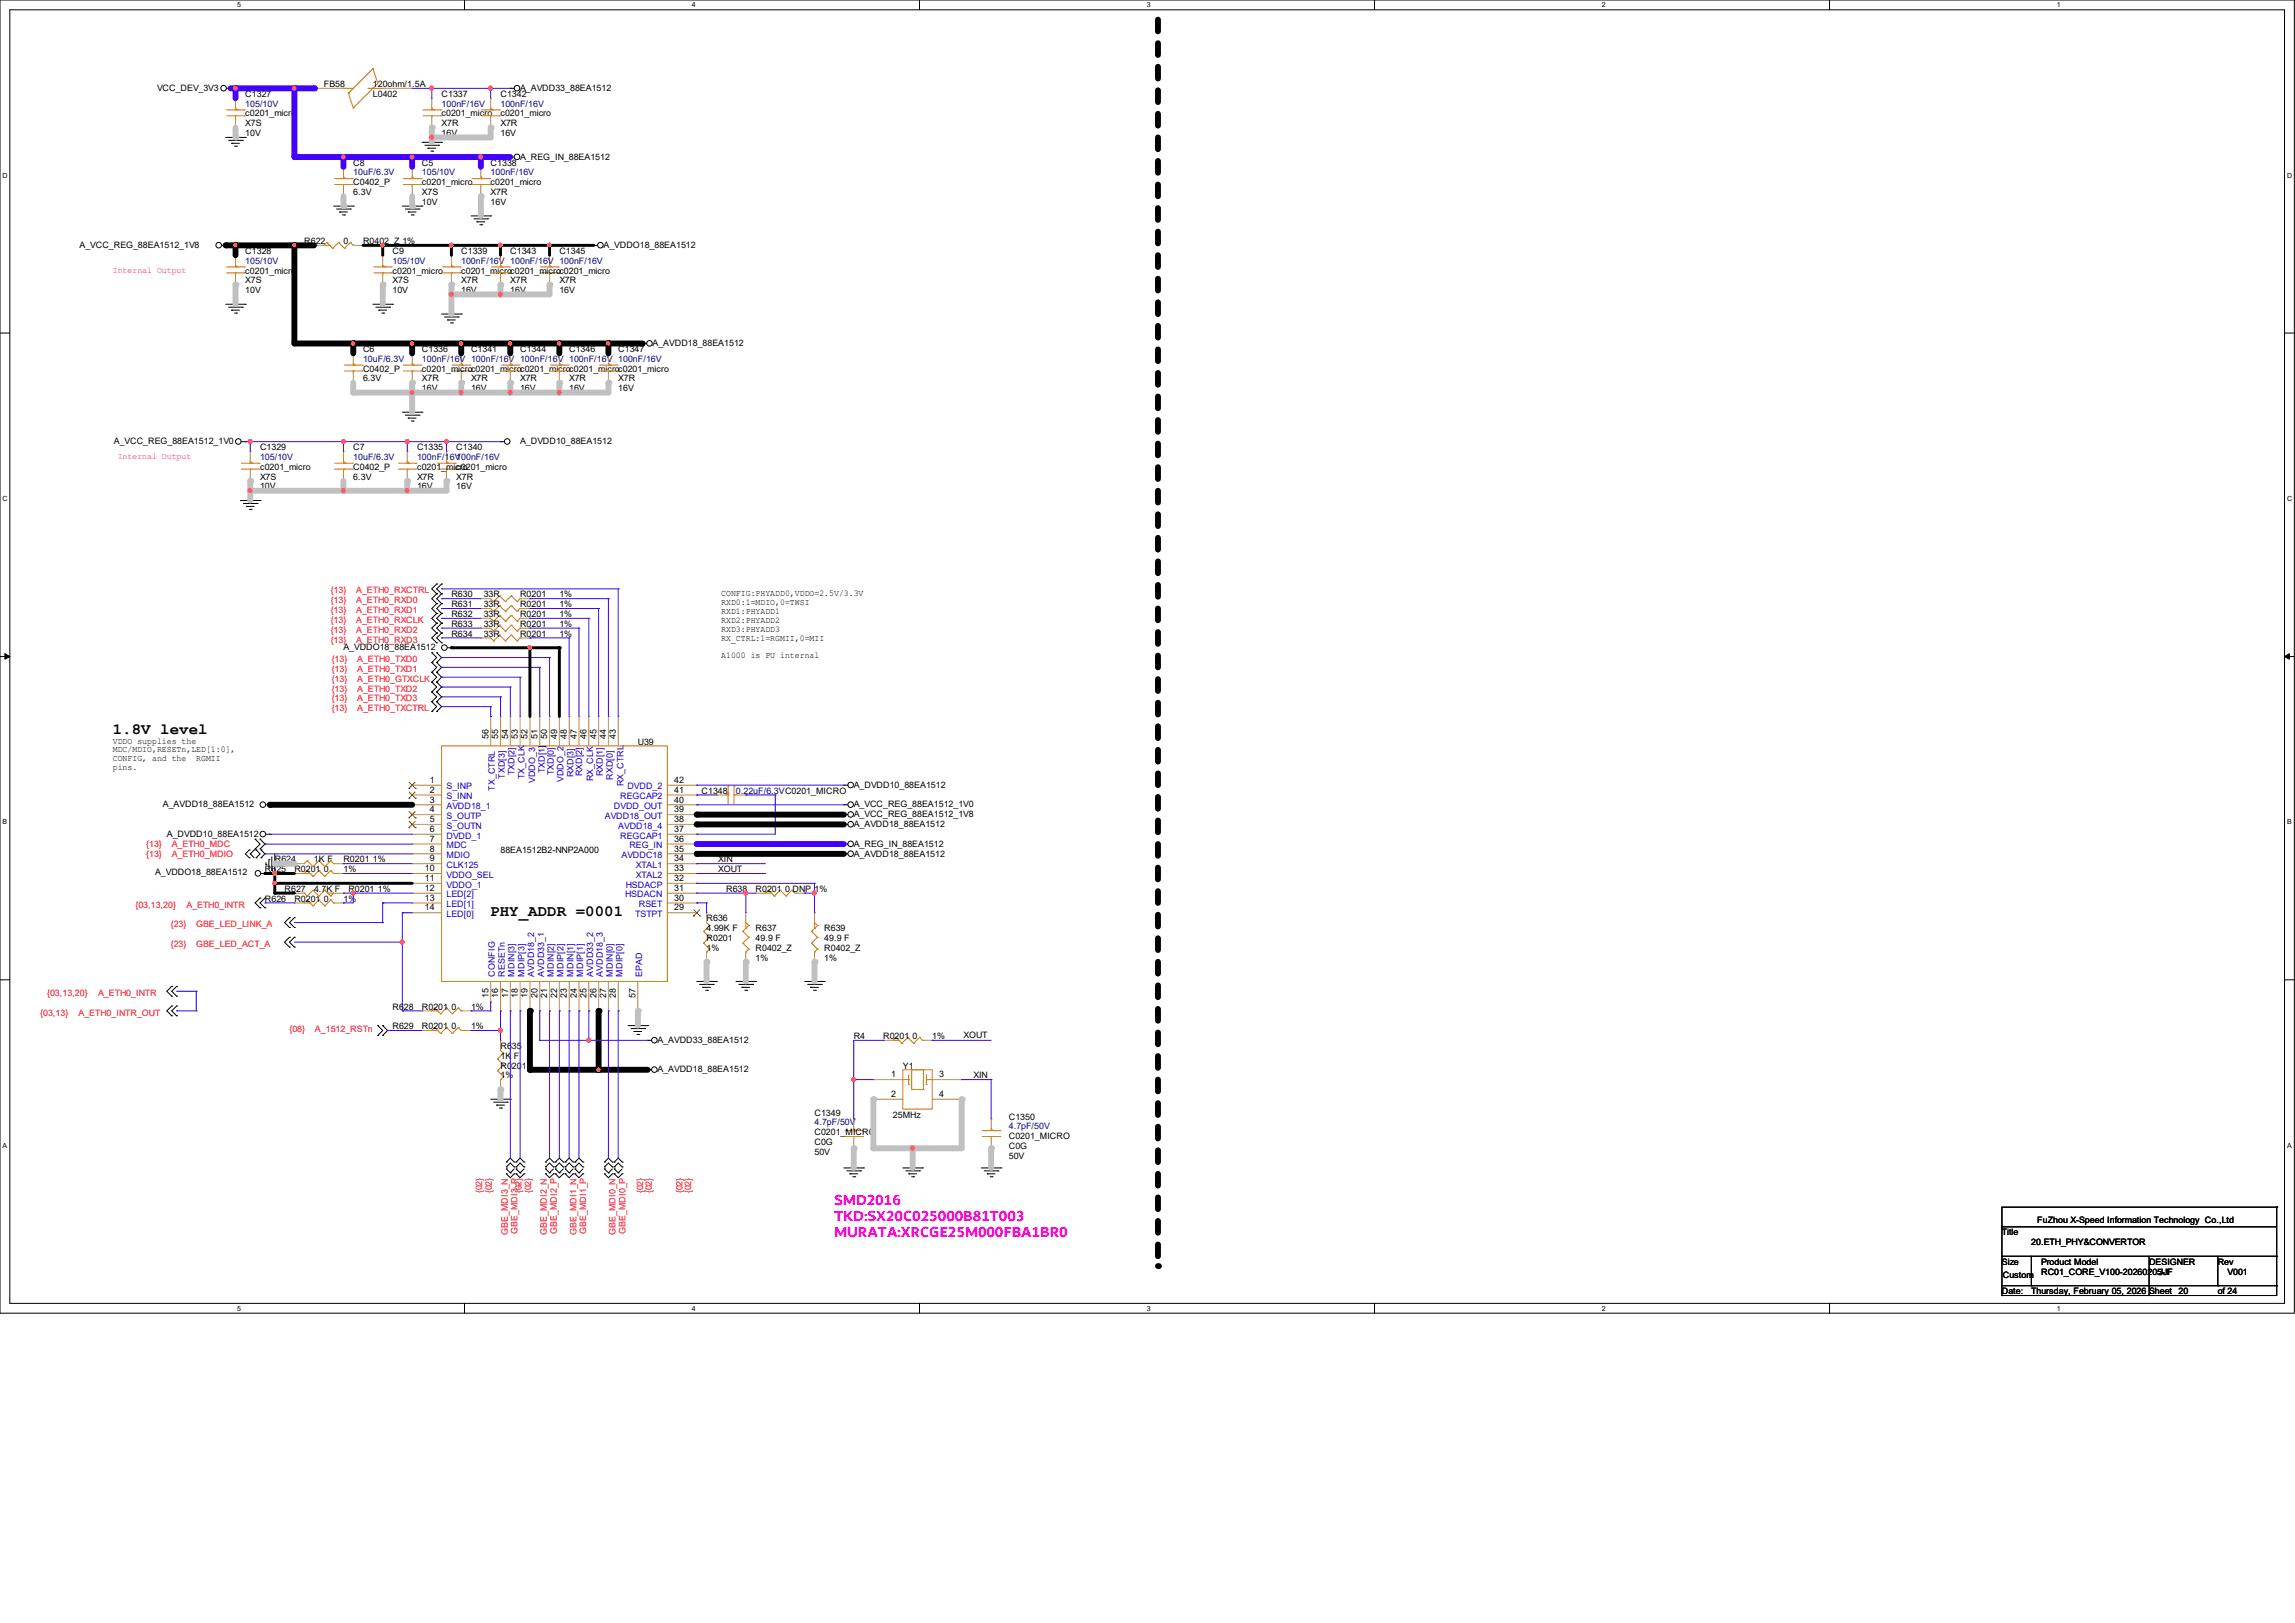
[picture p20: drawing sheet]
<svg xmlns="http://www.w3.org/2000/svg" width="297mm" height="210mm" viewBox="0 0 297 210" stroke-linecap="round" stroke-linejoin="round" font-family="sans-serif">
<defs><g id="words">
<g font-size="2">
<text x="14.6" y="95">1.8V level</text>
<text x="63.4" y="118.5">PHY_ADDR =0001</text>
</g>
<g font-size="2" fill="#f0f">
<text x="107.9" y="156">SMD2016</text>
<text x="107.9" y="158">TKD:SX20C025000B81T003</text>
<text x="107.9" y="160">MURATA:XRCGE25M000FBA1BR0</text>
</g>
<g font-size="1.1">
<text x="20.3" y="11.8">VCC_DEV_3V3</text>
<text x="41.9" y="11.3">FB58</text>
<text x="48.3" y="11.3">120ohm/1.5A</text>
<text x="67.3" y="11.8">A_AVDD33_88EA1512</text>
<text x="31.7" y="12.5">C1327</text>
<text x="31.7" y="15.1">c0201_micro</text>
<text x="31.7" y="16.3">X7S</text>
<text x="31.7" y="17.6">10V</text>
<text x="48.3" y="12.5">L0402</text>
<text x="57.1" y="12.5">C1337</text>
<text x="57.1" y="15.1">c0201_micro</text>
<text x="57.1" y="16.3">X7R</text>
<text x="57.1" y="17.6">16V</text>
<text x="64.8" y="12.5">C1342</text>
<text x="64.8" y="15.1">c0201_micro</text>
<text x="64.8" y="16.3">X7R</text>
<text x="64.8" y="17.6">16V</text>
<text x="45.7" y="21.4">C8</text>
<text x="45.7" y="24">C0402_P</text>
<text x="54.6" y="21.4">C5</text>
<text x="54.6" y="24">c0201_micro</text>
<text x="63.5" y="21.4">C1338</text>
<text x="63.5" y="24">c0201_micro</text>
<text x="67.3" y="20.7">A_REG_IN_88EA1512</text>
<text x="45.7" y="25.2">6.3V</text>
<text x="54.6" y="25.2">X7S</text>
<text x="54.6" y="26.5">10V</text>
<text x="63.5" y="25.2">X7R</text>
<text x="63.5" y="26.5">16V</text>
<text x="10.3" y="32.1">A_VCC_REG_88EA1512_1V8</text>
<text x="31.7" y="32.9">C1328</text>
<text x="31.7" y="35.4">c0201_micro</text>
<text x="39.4" y="31.6">R622</text>
<text x="44.4" y="31.6">0</text>
<text x="47" y="31.6">R0402_Z 1%</text>
<text x="50.8" y="32.9">C9</text>
<text x="50.8" y="35.4">c0201_micro</text>
<text x="59.7" y="32.9">C1339</text>
<text x="59.7" y="35.4">c0201_microc0201_microc0201_micro</text>
<text x="66" y="32.9">C1343</text>
<text x="72.4" y="32.9">C1345</text>
<text x="78.1" y="32.1">A_VDDO18_88EA1512</text>
<text x="31.7" y="36.7">X7S</text>
<text x="31.7" y="37.9">10V</text>
<text x="50.8" y="36.7">X7S</text>
<text x="50.8" y="37.9">10V</text>
<text x="59.7" y="36.7">X7R</text>
<text x="59.7" y="37.9">16V</text>
<text x="66" y="36.7">X7R</text>
<text x="66" y="37.9">16V</text>
<text x="72.4" y="36.7">X7R</text>
<text x="72.4" y="37.9">16V</text>
<text x="47" y="45.6">C6</text>
<text x="54.6" y="45.6">C1336</text>
<text x="61" y="45.6">C1341</text>
<text x="67.3" y="45.6">C1344</text>
<text x="73.7" y="45.6">C1346</text>
<text x="80" y="45.6">C1347</text>
<text x="84.5" y="44.8">A_AVDD18_88EA1512</text>
<text x="47" y="48.1">C0402_P</text>
<text x="47" y="49.4">6.3V</text>
<text x="54.6" y="48.1">c0201_microc0201_microc0201_microc0201_microc0201_micro</text>
<text x="54.6" y="49.4">X7R</text>
<text x="54.6" y="50.6">16V</text>
<text x="61" y="49.4">X7R</text>
<text x="61" y="50.6">16V</text>
<text x="67.3" y="49.4">X7R</text>
<text x="67.3" y="50.6">16V</text>
<text x="73.7" y="49.4">X7R</text>
<text x="73.7" y="50.6">16V</text>
<text x="80" y="49.4">X7R</text>
<text x="80" y="50.6">16V</text>
<text x="14.7" y="57.5">A_VCC_REG_88EA1512_1V0</text>
<text x="33.7" y="58.3">C1329</text>
<text x="45.7" y="58.3">C7</text>
<text x="54" y="58.3">C1335</text>
<text x="59.1" y="58.3">C1340</text>
<text x="67.3" y="57.5">A_DVDD10_88EA1512</text>
<text x="33.7" y="60.8">c0201_micro</text>
<text x="33.7" y="62.1">X7S</text>
<text x="33.7" y="63.3">10V</text>
<text x="45.7" y="60.8">C0402_P</text>
<text x="45.7" y="62.1">6.3V</text>
<text x="54" y="60.8">c0201_micro</text>
<text x="54" y="62.1">X7R</text>
<text x="54" y="63.3">16V</text>
<text x="59.1" y="60.8">c0201_micro</text>
<text x="59.1" y="62.1">X7R</text>
<text x="59.1" y="63.3">16V</text>
<text x="58.4" y="77.3">R630</text>
<text x="62.6" y="77.3">33R</text>
<text x="67.3" y="77.3">R0201</text>
<text x="72.4" y="77.3">1%</text>
<text x="93.3" y="77.2">CONFIG:PHYADD0,VDDO=2.5V/3.3V</text>
<text x="58.4" y="82.4">R634</text>
<text x="58.4" y="78.6">R631</text>
<text x="58.4" y="79.8">R632</text>
<text x="58.4" y="81.1">R633</text>
<text x="62.6" y="82.4">33R</text>
<text x="62.6" y="78.6">33R</text>
<text x="62.6" y="79.8">33R</text>
<text x="62.6" y="81.1">33R</text>
<text x="67.3" y="82.4">R0201</text>
<text x="67.3" y="78.6">R0201</text>
<text x="67.3" y="79.8">R0201</text>
<text x="67.3" y="81.1">R0201</text>
<text x="72.4" y="82.4">1%</text>
<text x="72.4" y="78.6">1%</text>
<text x="72.4" y="79.8">1%</text>
<text x="72.4" y="81.1">1%</text>
<text x="93.3" y="78.3">RXD0:1=MDIO,0=TWSI</text>
<text x="93.3" y="79.5">RXD1:PHYADD1</text>
<text x="93.3" y="80.6">RXD2:PHYADD2</text>
<text x="93.3" y="81.7">RXD3:PHYADD3</text>
<text x="93.3" y="82.9">RX_CTRL:1=RGMII,0=MII</text>
<text x="44.4" y="84.2">A_VDDO18_88EA1512</text>
<text x="93.3" y="85.2">A1000 is PU internal</text>
<text x="63.2" y="95.6" transform="rotate(-90 63.2 95.6)">56</text>
<text x="64.5" y="95.6" transform="rotate(-90 64.5 95.6)">55</text>
<text x="65.7" y="95.6" transform="rotate(-90 65.7 95.6)">54</text>
<text x="67" y="95.6" transform="rotate(-90 67 95.6)">53</text>
<text x="68.3" y="95.6" transform="rotate(-90 68.3 95.6)">52</text>
<text x="69.6" y="95.6" transform="rotate(-90 69.6 95.6)">51</text>
<text x="70.8" y="95.6" transform="rotate(-90 70.8 95.6)">50</text>
<text x="72.1" y="95.6" transform="rotate(-90 72.1 95.6)">49</text>
<text x="73.4" y="95.6" transform="rotate(-90 73.4 95.6)">48</text>
<text x="74.6" y="95.6" transform="rotate(-90 74.6 95.6)">47</text>
<text x="75.9" y="95.6" transform="rotate(-90 75.9 95.6)">46</text>
<text x="77.2" y="95.6" transform="rotate(-90 77.2 95.6)">45</text>
<text x="78.4" y="95.6" transform="rotate(-90 78.4 95.6)">44</text>
<text x="79.7" y="95.6" transform="rotate(-90 79.7 95.6)">43</text>
<text x="14.6" y="96.2">VDDO supplies the</text>
<text x="14.6" y="97.4">MDC/MDIO,RESETn,LED[1:0],</text>
<text x="14.6" y="98.5">CONFIG, and the</text>
<text x="14.6" y="99.7">pins.</text>
<text x="25.4" y="98.5">RGMII</text>
<text x="55.6" y="101.3">1</text>
<text x="82.5" y="96.4">U39</text>
<text x="87.2" y="101.3">42</text>
<text x="110.5" y="101.9">A_DVDD10_88EA1512</text>
<text x="21.1" y="104.5">A_AVDD18_88EA1512</text>
<text x="55.6" y="102.6">2</text>
<text x="55.6" y="103.8">3</text>
<text x="55.6" y="105.1">4</text>
<text x="55.6" y="106.4">5</text>
<text x="55.6" y="107.7">6</text>
<text x="87.2" y="107.7">37</text>
<text x="87.2" y="106.4">38</text>
<text x="87.2" y="105.1">39</text>
<text x="87.2" y="102.6">41</text>
<text x="87.2" y="103.8">40</text>
<text x="90.8" y="102.7">C1348</text>
<text x="110.5" y="107">A_AVDD18_88EA1512</text>
<text x="110.5" y="104.5">A_VCC_REG_88EA1512_1V0</text>
<text x="110.5" y="105.8">A_VCC_REG_88EA1512_1V8</text>
<text x="20.1" y="113.2">A_VDDO18_88EA1512</text>
<text x="21.6" y="108.3">A_DVDD10_88EA1512</text>
<text x="34.3" y="112.9">R625</text>
<text x="35.6" y="111.6">R624</text>
<text x="38.1" y="112.9">R0201</text>
<text x="40.6" y="111.6">1K F</text>
<text x="41.9" y="112.9">0</text>
<text x="44.4" y="111.6">R0201 1%</text>
<text x="44.5" y="112.9">1%</text>
<text x="55" y="112.7">10</text>
<text x="55.6" y="108.9">7</text>
<text x="55.6" y="110.2">8</text>
<text x="55.6" y="111.5">9</text>
<text x="64.8" y="110.3">88EA1512B2-NNP2A000</text>
<text x="87.2" y="112.7">33</text>
<text x="87.2" y="111.5">34</text>
<text x="87.2" y="110.2">35</text>
<text x="87.2" y="108.9">36</text>
<text x="93" y="111.5">XIN</text>
<text x="93" y="112.8">XOUT</text>
<text x="110.5" y="110.8">A_AVDD18_88EA1512</text>
<text x="110.5" y="109.6">A_REG_IN_88EA1512</text>
<text x="34.3" y="116.7">R626</text>
<text x="36.8" y="115.4">R627</text>
<text x="38.1" y="116.7">R0201</text>
<text x="40.6" y="115.4">4.7K F</text>
<text x="41.9" y="116.7">0</text>
<text x="44.5" y="116.7">1%</text>
<text x="45.1" y="115.4">R0201 1%</text>
<text x="55" y="114">11</text>
<text x="55" y="115.3">12</text>
<text x="55" y="116.5">13</text>
<text x="55" y="117.8">14</text>
<text x="87.2" y="117.8">29</text>
<text x="87.2" y="116.5">30</text>
<text x="87.2" y="115.3">31</text>
<text x="87.2" y="114">32</text>
<text x="91.4" y="119.2">R636</text>
<text x="94" y="115.4">R638</text>
<text x="97.8" y="115.4">R0201</text>
<text x="101.6" y="115.4">0 DNP 1%</text>
<text x="91.4" y="120.5">4.99K F</text>
<text x="91.4" y="121.8">R0201</text>
<text x="91.4" y="123">1%</text>
<text x="97.8" y="120.5">R637</text>
<text x="97.8" y="121.8">49.9 F</text>
<text x="97.8" y="123">R0402_Z</text>
<text x="97.8" y="124.3">1%</text>
<text x="106.7" y="120.5">R639</text>
<text x="106.7" y="121.8">49.9 F</text>
<text x="106.7" y="123">R0402_Z</text>
<text x="106.7" y="124.3">1%</text>
<text x="50.8" y="130.6">R628</text>
<text x="54.6" y="130.6">R0201</text>
<text x="58.4" y="130.6">0</text>
<text x="61" y="130.6">1%</text>
<text x="63.2" y="129.2" transform="rotate(-90 63.2 129.2)">15</text>
<text x="64.5" y="129.2" transform="rotate(-90 64.5 129.2)">16</text>
<text x="65.7" y="129.2" transform="rotate(-90 65.7 129.2)">17</text>
<text x="67" y="129.2" transform="rotate(-90 67 129.2)">18</text>
<text x="68.3" y="129.2" transform="rotate(-90 68.3 129.2)">19</text>
<text x="69.6" y="129.2" transform="rotate(-90 69.6 129.2)">20</text>
<text x="70.8" y="129.2" transform="rotate(-90 70.8 129.2)">21</text>
<text x="72.1" y="129.2" transform="rotate(-90 72.1 129.2)">22</text>
<text x="73.4" y="129.2" transform="rotate(-90 73.4 129.2)">23</text>
<text x="74.6" y="129.2" transform="rotate(-90 74.6 129.2)">24</text>
<text x="75.9" y="129.2" transform="rotate(-90 75.9 129.2)">25</text>
<text x="77.2" y="129.2" transform="rotate(-90 77.2 129.2)">26</text>
<text x="78.4" y="129.2" transform="rotate(-90 78.4 129.2)">27</text>
<text x="79.7" y="129.2" transform="rotate(-90 79.7 129.2)">28</text>
<text x="82.3" y="129.2" transform="rotate(-90 82.3 129.2)">57</text>
<text x="50.8" y="133.2">R629</text>
<text x="54.6" y="133.2">R0201</text>
<text x="58.4" y="133.2">0</text>
<text x="61" y="133.2">1%</text>
<text x="64.8" y="135.7">R635</text>
<text x="64.8" y="137">1K F</text>
<text x="85.1" y="135">A_AVDD33_88EA1512</text>
<text x="110.5" y="134.5">R4</text>
<text x="114.3" y="134.5">R0201</text>
<text x="118.1" y="134.5">0</text>
<text x="120.6" y="134.5">1%</text>
<text x="124.7" y="134.4">XOUT</text>
<text x="64.8" y="138.3">R0201</text>
<text x="64.8" y="139.5">1%</text>
<text x="85.1" y="138.8">A_AVDD18_88EA1512</text>
<text x="115.3" y="139.4">1</text>
<text x="115.3" y="141.9">2</text>
<text x="116.8" y="138.4">Y1</text>
<text x="121.5" y="139.4">3</text>
<text x="121.5" y="141.9">4</text>
<text x="126" y="139.5">XIN</text>
<text x="105.4" y="144.4">C1349</text>
<text x="105.4" y="146.9">C0201_MICRO</text>
<text x="105.4" y="148.2">C0G</text>
<text x="105.4" y="149.4">50V</text>
<text x="115.6" y="144.6">25MHz</text>
<text x="130.6" y="144.9">C1350</text>
<text x="130.6" y="147.4">C0201_MICRO</text>
<text x="130.6" y="148.7">C0G</text>
<text x="130.6" y="149.9">50V</text>
<text x="259.1" y="159.9">Title</text>
<text x="262.9" y="161.1">20.ETH_PHY&amp;CONVERTOR</text>
<text x="263.6" y="158.2">FuZhou X-Speed Information Technology Co.,Ltd</text>
<text x="259.1" y="163.7">Size</text>
<text x="259.1" y="167.5">Date:</text>
<text x="259.2" y="165.3">Custom</text>
<text x="262.9" y="167.5">Thursday, February 05, 2026 Sheet</text>
<text x="264.1" y="163.7">Product Model</text>
<text x="264.2" y="164.9">RC01_CORE_V100-20260205-1</text>
<text x="278.1" y="163.7">DESIGNER</text>
<text x="279.4" y="164.9">JJF</text>
<text x="281.9" y="167.5">20</text>
<text x="287" y="163.7">Rev</text>
<text x="287" y="167.5">of 24</text>
<text x="288.3" y="164.9">V001</text>
</g>
<g font-size="1.1" fill="#000080">
<text x="31.7" y="13.8">105/10V</text>
<text x="57.1" y="13.8">100nF/16V</text>
<text x="64.8" y="13.8">100nF/16V</text>
<text x="45.7" y="22.7">10uF/6.3V</text>
<text x="54.6" y="22.7">105/10V</text>
<text x="63.5" y="22.7">100nF/16V</text>
<text x="31.7" y="34.1">105/10V</text>
<text x="50.8" y="34.1">105/10V</text>
<text x="59.7" y="34.1">100nF/16V 100nF/16V 100nF/16V</text>
<text x="47" y="46.8">10uF/6.3V</text>
<text x="54.6" y="46.8">100nF/16V 100nF/16V 100nF/16V 100nF/16V 100nF/16V</text>
<text x="33.7" y="59.5">105/10V</text>
<text x="45.7" y="59.5">10uF/6.3V</text>
<text x="54" y="59.5">100nF/16V</text>
<text x="59.1" y="59.5">100nF/16V</text>
<text x="95.2" y="102.7">0.22uF/6.3VC0201_MICRO</text>
<text x="105.4" y="145.6">4.7pF/50V</text>
<text x="130.6" y="146.1">4.7pF/50V</text>
</g>
<g font-size="1.1" fill="#ff0080">
<text x="14.6" y="35.3">Internal Output</text>
<text x="15.2" y="59.4">Internal Output</text>
</g>
<g font-size="1.1" fill="#f00">
<text x="42.8" y="76.8">{13}</text>
<text x="46.1" y="76.8">A_ETH0_RXCTRL</text>
<text x="42.8" y="78.1">{13}</text>
<text x="42.8" y="79.3">{13}</text>
<text x="42.8" y="80.6">{13}</text>
<text x="42.8" y="81.9">{13}</text>
<text x="42.8" y="83.1">{13}</text>
<text x="46.1" y="78.1">A_ETH0_RXD0</text>
<text x="46.1" y="79.3">A_ETH0_RXD1</text>
<text x="46.1" y="80.6">A_ETH0_RXCLK</text>
<text x="46.1" y="81.9">A_ETH0_RXD2</text>
<text x="46.1" y="83.1">A_ETH0_RXD3</text>
<text x="42.9" y="85.7">{13}</text>
<text x="42.9" y="87">{13}</text>
<text x="42.9" y="89.5">{13}</text>
<text x="42.9" y="88.2">{13}</text>
<text x="46.2" y="85.7">A_ETH0_TXD0</text>
<text x="46.2" y="87">A_ETH0_TXD1</text>
<text x="46.2" y="89.5">A_ETH0_TXD2</text>
<text x="46.2" y="88.2">A_ETH0_GTXCLK</text>
<text x="42.9" y="90.8">{13}</text>
<text x="42.9" y="92">{13}</text>
<text x="46.2" y="90.8">A_ETH0_TXD3</text>
<text x="46.2" y="92">A_ETH0_TXCTRL</text>
<text x="18.9" y="109.6">{13}</text>
<text x="18.9" y="111">{13}</text>
<text x="22.2" y="109.6">A_ETH0_MDC</text>
<text x="22.2" y="111">A_ETH0_MDIO</text>
<text x="17.5" y="117.4">{03,13,20}</text>
<text x="22.1" y="120">{23}</text>
<text x="24.1" y="117.4">A_ETH0_INTR</text>
<text x="25.4" y="120">GBE_LED_LINK_A</text>
<text x="22.1" y="122.5">{23}</text>
<text x="25.4" y="122.5">GBE_LED_ACT_A</text>
<text x="5.2" y="131.4">{03,13}</text>
<text x="6.1" y="128.9">{03,13,20}</text>
<text x="10.2" y="131.4">A_ETH0_INTR_OUT</text>
<text x="12.7" y="128.9">A_ETH0_INTR</text>
<text x="37.5" y="133.6">{08}</text>
<text x="40.8" y="133.6">A_1512_RSTn</text>
<text x="62.4" y="154.4" transform="rotate(-90 62.4 154.4)">{02}</text>
<text x="63.7" y="154.4" transform="rotate(-90 63.7 154.4)">{02}</text>
<text x="67.5" y="154.4" transform="rotate(-90 67.5 154.4)">{02}</text>
<text x="68.8" y="154.4" transform="rotate(-90 68.8 154.4)">{02}</text>
<text x="83.2" y="154.4" transform="rotate(-90 83.2 154.4)">{02}</text>
<text x="84.4" y="154.4" transform="rotate(-90 84.4 154.4)">{02}</text>
<text x="88.3" y="154.4" transform="rotate(-90 88.3 154.4)">{02}</text>
<text x="89.5" y="154.4" transform="rotate(-90 89.5 154.4)">{02}</text>
<text x="65.7" y="159.8" transform="rotate(-90 65.7 159.8)">GBE_MDI3_N</text>
<text x="67" y="159.6" transform="rotate(-90 67 159.6)">GBE_MDI3_P</text>
<text x="70.8" y="159.8" transform="rotate(-90 70.8 159.8)">GBE_MDI2_N</text>
<text x="72.1" y="159.6" transform="rotate(-90 72.1 159.6)">GBE_MDI2_P</text>
<text x="74.6" y="159.8" transform="rotate(-90 74.6 159.8)">GBE_MDI1_N</text>
<text x="75.9" y="159.6" transform="rotate(-90 75.9 159.6)">GBE_MDI1_P</text>
<text x="79.7" y="159.8" transform="rotate(-90 79.7 159.8)">GBE_MDI0_N</text>
<text x="80.9" y="159.6" transform="rotate(-90 80.9 159.6)">GBE_MDI0_P</text>
</g>
<g font-size="1.1" fill="#00c">
<text x="65.3" y="100.8" transform="rotate(-90 65.3 100.8)">TXD[3]</text>
<text x="66.6" y="100.3" transform="rotate(-90 66.6 100.3)">TXD[2]</text>
<text x="67.9" y="100.8" transform="rotate(-90 67.9 100.8)">TX_CLK</text>
<text x="69.3" y="101.3" transform="rotate(-90 69.3 101.3)">VDDO_3</text>
<text x="70.5" y="100.1" transform="rotate(-90 70.5 100.1)">TXD[1]</text>
<text x="71.7" y="100.3" transform="rotate(-90 71.7 100.3)">TXD[0]</text>
<text x="72.9" y="101.2" transform="rotate(-90 72.9 101.2)">VDDO_2</text>
<text x="74.2" y="100.6" transform="rotate(-90 74.2 100.6)">RXD[3]</text>
<text x="75.4" y="100.5" transform="rotate(-90 75.4 100.5)">RXD[2]</text>
<text x="76.8" y="101.1" transform="rotate(-90 76.8 101.1)">RX_CLK</text>
<text x="78" y="100.5" transform="rotate(-90 78 100.5)">RXD[1]</text>
<text x="79.3" y="100.9" transform="rotate(-90 79.3 100.9)">RXD[0]</text>
<text x="80.7" y="101.7" transform="rotate(-90 80.7 101.7)">RX_CTRL</text>
<text x="57.8" y="102.2">S_INP</text>
<text x="57.8" y="103.4">S_INN</text>
<text x="57.8" y="104.7">AVDD18_1</text>
<text x="57.8" y="106">S_OUTP</text>
<text x="57.8" y="107.2">S_OUTN</text>
<text x="64.1" y="102.3" transform="rotate(-90 64.1 102.3)">TX_CTRL</text>
<text x="78.3" y="106">AVDD18_OUT</text>
<text x="79.5" y="104.7">DVDD_OUT</text>
<text x="80" y="107.2">AVDD18_4</text>
<text x="80.3" y="103.4">REGCAP2</text>
<text x="81.2" y="102.2">DVDD_2</text>
<text x="57.8" y="108.5">DVDD_1</text>
<text x="57.8" y="109.8">MDC</text>
<text x="57.8" y="111">MDIO</text>
<text x="57.8" y="112.3">CLK125</text>
<text x="57.8" y="113.6">VDDO_SEL</text>
<text x="80.3" y="108.5">REGCAP1</text>
<text x="80.4" y="111">AVDDC18</text>
<text x="81.4" y="109.8">REG_IN</text>
<text x="82.3" y="113.6">XTAL2</text>
<text x="82.3" y="112.3">XTAL1</text>
<text x="57.8" y="114.9">VDDO_1</text>
<text x="57.8" y="116.1">LED[2]</text>
<text x="57.8" y="117.4">LED[1]</text>
<text x="57.8" y="118.7">LED[0]</text>
<text x="80.9" y="116.1">HSDACN</text>
<text x="81" y="114.9">HSDACP</text>
<text x="82.2" y="118.7">TSTPT</text>
<text x="82.7" y="117.4">RSET</text>
<text x="64.1" y="126.4" transform="rotate(-90 64.1 126.4)">CONFIG</text>
<text x="65.3" y="126.4" transform="rotate(-90 65.3 126.4)">RESETn</text>
<text x="66.6" y="126.4" transform="rotate(-90 66.6 126.4)">MDIN[3]</text>
<text x="67.9" y="126.4" transform="rotate(-90 67.9 126.4)">MDIP[3]</text>
<text x="69.1" y="126.4" transform="rotate(-90 69.1 126.4)">AVDD18_2</text>
<text x="70.4" y="126.4" transform="rotate(-90 70.4 126.4)">AVDD33_1</text>
<text x="71.7" y="126.4" transform="rotate(-90 71.7 126.4)">MDIN[2]</text>
<text x="72.9" y="126.4" transform="rotate(-90 72.9 126.4)">MDIP[2]</text>
<text x="74.2" y="126.4" transform="rotate(-90 74.2 126.4)">MDIN[1]</text>
<text x="75.5" y="126.4" transform="rotate(-90 75.5 126.4)">MDIP[1]</text>
<text x="76.8" y="126.4" transform="rotate(-90 76.8 126.4)">AVDD33_2</text>
<text x="78" y="126.4" transform="rotate(-90 78 126.4)">AVDD18_3</text>
<text x="79.3" y="126.4" transform="rotate(-90 79.3 126.4)">MDIN[0]</text>
<text x="80.6" y="126.4" transform="rotate(-90 80.6 126.4)">MDIP[0]</text>
<text x="83.1" y="126.4" transform="rotate(-90 83.1 126.4)">EPAD</text>
</g>
<g font-size=".9">
<text x="30.7" y=".9">5</text>
<text x="89.5" y=".9">4</text>
<text x="148.4" y=".9">3</text>
<text x="207.3" y=".9">2</text>
<text x="266.2" y=".9">1</text>
<text x=".3" y="23">D</text>
<text x="296" y="23">D</text>
<text x=".3" y="64.8">C</text>
<text x="296" y="64.8">C</text>
<text x=".3" y="106.7">B</text>
<text x="296" y="106.7">B</text>
<text x=".3" y="148.5">A</text>
<text x="296" y="148.5">A</text>
<text x="30.7" y="169.6">5</text>
<text x="89.5" y="169.6">4</text>
<text x="148.4" y="169.6">3</text>
<text x="207.3" y="169.6">2</text>
<text x="266.2" y="169.6">1</text>
</g>
</g></defs>
<path d="M0 0h296.9v169.9h-296.9zM1.3 1.3h294.4v167.4h-294.4z" fill="none" stroke="#000" stroke-width=".13"/>
<g fill="#fff">
<path d="M30.7 .1h.5v1h-.5z"/>
<path d="M30.7 168.8h.5v1h-.5z"/>
</g>
<path d="M60.1 0v1.3M60.1 168.7v1.2" fill="none" stroke="#000" stroke-width=".13"/>
<g fill="#fff">
<path d="M89.5 .1h.5v1h-.5z"/>
<path d="M89.5 168.8h.5v1h-.5z"/>
</g>
<path d="M119 0v1.3M119 168.7v1.2" fill="none" stroke="#000" stroke-width=".13"/>
<g fill="#fff">
<path d="M148.4 .1h.5v1h-.5z"/>
<path d="M148.4 168.8h.5v1h-.5z"/>
</g>
<path d="M177.9 0v1.3M177.9 168.7v1.2" fill="none" stroke="#000" stroke-width=".13"/>
<g fill="#fff">
<path d="M207.3 .1h.5v1h-.5z"/>
<path d="M207.3 168.8h.5v1h-.5z"/>
</g>
<path d="M236.8 0v1.3M236.8 168.7v1.2" fill="none" stroke="#000" stroke-width=".13"/>
<g fill="#fff">
<path d="M266.2 .1h.5v1h-.5z"/>
<path d="M266.2 168.8h.5v1h-.5z"/>
<path d="M.3 22.2h.7v1h-.7z"/>
<path d="M296 22.2h.6v1h-.6z"/>
<path d="M.3 64h.7v1h-.7z"/>
<path d="M296 64h.6v1h-.6z"/>
</g>
<path d="M0 43.1h1.3M295.7 43.1h1.2" fill="none" stroke="#000" stroke-width=".13"/>
<g fill="#fff">
<path d="M.3 105.9h.6v1h-.6z"/>
<path d="M296 105.9h.6v1h-.6z"/>
</g>
<path d="M0 85h1.3M295.7 85h1.2" fill="none" stroke="#000" stroke-width=".13"/>
<path d="M.6 84.6l.7 .4-.7 .3zM295.7 85l.6-.4v.7z" fill="#000" stroke="#000" stroke-width=".13"/>
<g fill="#fff">
<path d="M.3 147.7h.6v1h-.6z"/>
<path d="M296 147.7h.5v1h-.5z"/>
</g>
<g fill="none" stroke="#000" stroke-width=".13">
<path d="M29.2 17.8h2.5M29.3 11.4h.5M29.6 18.2h1.8M29.8 11.4h.1M30 18.5h.1M30 18.5h1M30.4 18.9h.2M30.6 18.9h.1M31.4 18.2h.1M31.7 17.8h.1M54.6 18.4h2.5M55 18.8h1.8"/>
<path d="M55.4 19.2h.1M55.4 19.2h1M55.8 19.6h.2M56 19.6h.1M56.8 18.8h.1M57.1 18.4h.1M66 11.4h.1M66 11.4h.5M28.7 31.7h.5M29.2 31.7h.1M29.2 39.4h2.5M29.6 39.8h1.8"/>
<path d="M31.4 39.8h.1M31.7 39.4h.1M43.2 26.7h2.5M43.6 27.1h1.7M43.9 27.4h.1M43.9 27.4h1.1M44.3 27.8h.3M44.6 27.8h.1M45.3 27.1h.1M45.7 26.7h.1M48.3 39.4h2.5M48.6 39.8h1.8"/>
<path d="M50.4 39.8h.1M50.8 39.4h.1M52.1 26.7h2.5M52.5 27.1h1.7M52.8 27.4h.1M52.8 27.4h1M53.2 27.8h.3M53.5 27.8h.1M54.2 27.1h.1M54.6 26.7h.1M61 27.9h2.5M61.3 28.3h1.8"/>
<path d="M61.7 28.7h.1M61.7 28.7h1M62.1 29.1h.3M62.4 29.1h.1M63.1 28.3h.1M63.5 27.9h.1M66 20.3h.1M66 20.3h.5M76.8 31.7h.1M76.8 31.7h.5M30 40.1h.1M30 40.1h1"/>
<path d="M30.4 40.5h.2M30.6 40.5h.1M31.2 57.1h.5M31.7 57.1h.1M49 40.1h.1M49 40.1h1M49.4 40.5h.3M49.7 40.5h.1M52.1 53.3h2.5M52.5 53.7h1.7M52.8 54.1h.1M52.8 54.1h1"/>
<path d="M53.2 54.5h.3M53.5 54.5h.1M54.2 53.7h.1M54.6 53.3h.1M57.1 40.6h2.6M57.5 41h1.8M57.9 41.4h.1M57.9 41.4h1M58.3 41.8h.2M58.5 41.8h.1M59.3 41h.1M59.7 40.6h.1"/>
<path d="M64.8 57.1h.1M64.8 57.1h.5M83.2 44.4h.1M83.2 44.4h.5M31.1 64.8h2.6M31.5 65.2h1.8M31.9 65.5h.1M31.9 65.5h1M32.3 65.9h.2M32.5 65.9h.1M33.3 65.2h.1M33.7 64.8h.1"/>
<path d="M56.5 75.6h.1M56.5 76.8h.1M56.5 78.1h.1M56.5 79.4h.1M56.5 75.6l-.6 .6 .6 .6M56.5 76.8l-.6 .7 .6 .6M56.5 78.1l-.6 .6 .6 .7M56.5 79.4l-.6 .6 .6 .6M57.1 75.6h.1M57.1 76.8h.1M57.1 78.1h.1M57.1 79.4h.1"/>
<path d="M57.1 75.6l-.6 .6 .6 .6M57.1 76.8l-.6 .7 .6 .6M57.1 78.1l-.6 .6 .6 .7M57.1 79.4l-.6 .6 .6 .6M55.9 84.5h.1M55.9 85.7h.1M55.9 87h.1M55.9 88.3h.1M55.9 89.5h.1M55.9 90.8h.1M55.9 92.1h.1M55.9 84.5l.6 .6-.6 .6"/>
<path d="M55.9 85.7l.6 .7-.6 .6M55.9 88.3l.6 .6-.6 .6M55.9 89.5l.6 .7-.6 .6M55.9 87l.6 .6-.6 .7M55.9 90.8l.6 .6-.6 .7M56.5 80.6h.1M56.5 81.9h.1M56.5 83.2h.1M56.5 85.7h.1M56.5 84.5h.1M56.5 87h.1M56.5 89.5h.1"/>
<path d="M56.5 88.3h.1M56.5 90.8h.1M56.5 92.1h.1M56.5 80.6l-.6 .7 .6 .6M56.5 81.9l-.6 .6 .6 .7M56.5 84.5l.6 .6-.6 .6M56.5 85.7l.6 .7-.6 .6M56.5 88.3l.6 .6-.6 .6M56.5 89.5l.6 .7-.6 .6M56.5 87l.6 .6-.6 .7M56.5 90.8l.6 .6-.6 .7M57.1 80.6h.1"/>
<path d="M57.1 81.9h.1M57.1 83.2h.1M57.1 80.6l-.6 .7 .6 .6M57.1 81.9l-.6 .6 .6 .7M57.9 83.8h.5M58.4 83.8h.1M32.3 111h.1M32.3 110h.1M32.3 110l-.6 .5 .6 .5M32.4 110.5h.1M32.4 110.5l.5 .5M32.9 110h.1"/>
<path d="M32.9 110l-.5 .5M33 108.6h.1M33 109.9h.1M33 108.6l.7 .6-.7 .7M33.1 110h.1M33.1 111h.1M33.1 110l.6 .5-.6 .5M33.7 116.2h.1M33.7 117.5h.1M33.7 109.9h.1M33.7 108.6h.1M33.7 116.2l-.7 .6 .7 .7"/>
<path d="M33.7 108.6l.6 .6-.6 .7M33.8 110h.1M33.8 111h.1M33.8 113h.5M33.8 110l.5 .5-.5 .5M34.3 113h.1M34.3 116.2h.1M34.3 117.5h.1M34.3 116.2l-.6 .6 .6 .7M34.4 111.9h.1M34.4 104.1h.5M34.4 107.9h.5"/>
<path d="M34.4 111.6v.3M34.8 111.3h.1M34.8 111.3v1M34.9 104.1h.1M34.9 107.9h.1M35.2 112.6h.1M35.2 110.9v1.7M35.6 113h.1M35.6 110.5v2.5M37.5 118.7h.1M37.5 118.7l-.7 .7 .7 .6M38.1 118.7h.1"/>
<path d="M38.1 118.7l-.6 .7 .6 .6M109.2 101.6h.1M109.2 106.7h.1M109.2 110.5h.1M109.2 104.1h.1M109.2 105.4h.1M109.2 109.2h.1M109.2 104.1h.5M109.2 101.6h.5M109.2 106.7h.5M109.2 110.5h.5M109.2 105.4h.5"/>
<path d="M109.2 109.2h.5M0 126.8h1.3M22.2 130.2h.1M22.2 131.4h.1M22.2 127.6h.1M22.2 128.9h.1M22.2 127.6l-.6 .7 .6 .6M22.2 130.2l-.6 .6 .6 .6M22.9 130.2h.1M22.9 131.4h.1M22.9 127.6h.1M22.9 128.9h.1"/>
<path d="M22.9 127.6l-.7 .7 .7 .6M22.9 130.2l-.7 .6 .7 .6M37.5 120h.1M37.5 121.3h.1M37.5 122.6h.1M37.5 121.3l-.7 .6 .7 .7M38.1 120h.1M38.1 121.3h.1M38.1 122.6h.1M38.1 121.3l-.6 .6 .6 .7M48.9 132.7h.1M48.9 134h.1"/>
<path d="M48.9 132.7l.6 .6-.6 .7M49.5 134h.1M49.5 132.7h.1M49.5 132.7l.7 .6-.7 .7M81.3 132.7h2.5M81.7 133.1h1.7M82 133.5h.1M82 133.5h1.1M82.4 133.9h.3M82.7 133.9h.1M83.4 133.1h.1M83.8 134.6h.1"/>
<path d="M83.8 132.7h.1M83.8 138.4h.1M83.8 134.6h.5M83.8 138.4h.5M90.2 127h2.5M90.6 127.4h1.7M90.9 127.8h.1M90.9 127.8h1M91.3 128.1h.3M91.6 128.1h.1M92.3 127.4h.1M92.7 127h.1"/>
<path d="M95.2 127h2.6M95.6 127.4h1.8M96 127.8h.1M96 127.8h1M96.4 128.1h.2M96.6 128.1h.1M97.4 127.4h.1M97.8 127h.1M104.1 127h2.6M104.5 127.4h1.8M104.9 127.8h.1M104.9 127.8h1"/>
<path d="M105.3 128.1h.2M105.5 128.1h.1M106.3 127.4h.1M106.7 127h.1M295.7 126.8h1.2M63.5 142.2h2.5M63.9 142.6h1.8M64.3 143h.1M64.3 143h1M64.6 143.4h.3M64.9 143.4h.1M65.5 150.4h.1"/>
<path d="M65.5 151h.1M65.5 151.3h.1M65.5 151.9h.1M65.5 150.4l.5-.5 .5 .5M65.5 151l.5-.5 .5 .5M65.5 151.3l.5 .5M65.5 151.9l.5 .5 .5-.5M65.7 142.6h.1M66 142.2h.1M66 151.8h.1M66.5 150.4h.1M66.5 151h.1"/>
<path d="M66.5 151.9h.1M66.5 151.3l-.5 .5M66.8 150.4h.1M66.8 151h.1M66.8 151.3h.1M66.8 151.9h.1M66.8 151.3l.5 .5M66.8 151l.5-.5 .5 .5M66.8 150.4l.5-.5 .5 .5M66.8 151.9l.5 .5 .5-.5M67.3 151.8h.1M67.8 150.4h.1"/>
<path d="M67.8 151h.1M67.8 151.9h.1M67.8 151.3l-.5 .5M70.6 150.4h.1M70.6 151h.1M70.6 151.3h.1M70.6 151.9h.1M70.6 150.4l.5-.5 .5 .5M70.6 151l.5-.5 .5 .5M70.6 151.3l.5 .5M70.6 151.9l.5 .5 .5-.5M71.1 151.8h.1"/>
<path d="M71.6 150.4h.1M71.6 151h.1M71.6 151.9h.1M71.6 151.3l-.5 .5M71.9 150.4h.1M71.9 151h.1M71.9 151.3h.1M71.9 151.9h.1M71.9 151.3l.5 .5M71.9 151l.5-.5 .5 .5M71.9 150.4l.5-.5 .5 .5M71.9 151.9l.5 .5 .5-.5"/>
<path d="M72.4 151.8h.1M72.9 150.4h.1M72.9 151h.1M72.9 151.9h.1M72.9 151.3l-.5 .5M73.2 150.4h.1M73.2 151h.1M73.2 151.3h.1M73.2 151.9h.1M73.2 151.9l.5 .5 .5-.5M73.2 150.4l.5-.5 .5 .5M73.2 151.3l.5 .5"/>
<path d="M73.2 151l.5-.5 .5 .5M73.7 151.8h.1M74.2 150.4h.1M74.2 151h.1M74.2 151.9h.1M74.2 151.3l-.5 .5M74.4 150.4h.1M74.4 151h.1M74.4 151.3h.1M74.4 151.9h.1M74.4 151.9l.5 .5 .5-.5M74.4 150.4l.5-.5 .5 .5"/>
<path d="M74.4 151.3l.5 .5M74.4 151l.5-.5 .5 .5M74.9 151.8h.1M75.4 150.4h.1M75.4 151h.1M75.4 151.9h.1M75.4 151.3l-.5 .5M78.2 150.4h.1M78.2 151h.1M78.2 151.3h.1M78.2 151.9h.1M78.2 151l.5-.5 .5 .5"/>
<path d="M78.2 150.4l.5-.5 .5 .5M78.2 151.3l.5 .5M78.2 151.9l.5 .5 .5-.5M78.7 151.8h.1M79.2 150.4h.1M79.2 151h.1M79.2 151.9h.1M79.2 151.3l-.5 .5M79.5 150.4h.1M79.5 151h.1M79.5 151.3h.1M79.5 151.9h.1"/>
<path d="M79.5 150.4l.5-.5 .5 .5M79.5 151l.5-.5 .5 .5M79.5 151.3l.5 .5M79.5 151.9l.5 .5 .5-.5M80 151.8h.1M80.5 150.4h.1M80.5 151h.1M80.5 151.9h.1M80.5 151.3l-.5 .5M109.2 151.1h2.6M109.6 151.5h1.8M110 151.9h.1"/>
<path d="M110 151.9h1M110.4 152.3h.2M110.6 152.3h.1M111.4 151.5h.1M111.8 151.1h.1M116.8 151.1h2.6M117.2 151.5h1.8M117.6 151.9h.1M117.6 151.9h1M118 152.3h.2M118.2 152.3h.1M119 151.5h.1"/>
<path d="M119.4 151.1h.1M127 151.1h2.5M127.4 151.5h1.8M127.8 151.9h.1M127.8 151.9h1M128.1 152.3h.3M128.4 152.3h.1M129.2 151.5h.1M129.5 151.1h.1M259.1 158.7h.1M259.1 158.7h35.5M294.6 156.2h.1"/>
<path d="M294.6 156.2h-35.5v11.4M294.6 156.2v11.4h-35.5M259.1 167.6h.1M259.1 162.6h35.5M259.1 166.4h35.5M262.9 166.4h.1M262.9 162.6v3.8M278.1 166.4h.1M278.1 167.6h.1M278.1 162.6v5M287 166.4h.1M287 162.6v3.8"/>
<path d="M294.6 162.6h.1M294.6 166.4h.1"/>
<circle cx="28.9" cy="11.4" r=".36"/>
<circle cx="66.9" cy="11.4" r=".36"/>
<circle cx="28.3" cy="31.7" r=".36"/>
<circle cx="66.9" cy="20.3" r=".36"/>
<circle cx="77.7" cy="31.7" r=".36"/>
<circle cx="30.8" cy="57.1" r=".36"/>
<circle cx="65.6" cy="57.1" r=".36"/>
<circle cx="84.1" cy="44.4" r=".36"/>
<circle cx="57.5" cy="83.8" r=".36"/>
<circle cx="33.4" cy="113" r=".36"/>
<circle cx="34" cy="107.9" r=".36"/>
<circle cx="34" cy="104.1" r=".36"/>
<circle cx="110.1" cy="110.5" r=".36"/>
<circle cx="110.1" cy="106.7" r=".36"/>
<circle cx="110.1" cy="104.1" r=".36"/>
<circle cx="110.1" cy="109.2" r=".36"/>
<circle cx="110.1" cy="101.6" r=".36"/>
<circle cx="110.1" cy="105.4" r=".36"/>
<circle cx="84.7" cy="134.6" r=".36"/>
<circle cx="84.7" cy="138.4" r=".36"/>
</g>
<path d="M149.9 2.5v161.3" fill="none" stroke="#000" stroke-width=".76" stroke-dasharray="1.5"/>
<circle cx="149.9" cy="163.8" r=".38" fill="#000" stroke-dasharray="1.5"/>
<g fill="none" stroke="#cc8006" stroke-width=".13">
<path d="M29.3 15h2.3M29.3 14.2h2.3M30.5 14.2h.1M30.5 15h.1M30.5 14.2v-.2l.2 .2M30.5 15v.2M30.7 14.2h.1M31.6 15h.1M31.6 14.2h.1M44.4 11.4h.1M44.4 11.4h1.3M45.1 12.1h.1"/>
<path d="M45.1 12.1l.6 1.9M45.7 14h.1M47.6 11.4h.1M47.6 11.4h1.9M48.3 8.9h.1M48.3 11.4h.1M48.3 8.9l.6 1.9-3.2 3.2M48.3 8.9l-3.2 3.2M54.7 15h2.3M54.7 14.2h2.3M55.9 14.2h.1M55.9 15h.1"/>
<path d="M55.9 14.2v-.2l.2 .2M55.9 15v.2M56.1 14.2h.1M57 15h.1M57 14.2h.1M62.4 15h2.2M62.4 14.2h2.2M63.5 14.2h.1M63.5 15h.1M63.5 14.2v-.2l.3 .2M63.5 15v.2M63.8 14.2h.1"/>
<path d="M64.6 15h.1M64.6 14.2h.1M29.3 35.3h2.3M29.3 34.5h2.3M30.5 34.5h.1M30.5 35.3h.1M30.5 34.5v-.2l.2 .2M30.5 35.3v.3M30.7 34.5h.1M31.6 35.3h.1M31.6 34.5h.1M42.3 31.4h.1"/>
<path d="M42.3 31.4l-.4 .3h.8M42.3 31.4l.8 .7M42.7 31.7h.1M43.1 32.1h.1M43.3 23.9h2.3M43.3 23.1h2.3M43.8 31.4h.1M43.8 31.4l-.7 .7M43.8 31.4l.8 .7M44.4 23.1h.1M44.4 23.9h.1M44.4 23.1v-.2l.3 .2"/>
<path d="M44.4 23.9v.2M44.6 32.1h.1M44.7 23.1h.1M45.3 31.4h.1M45.3 31.4l-.7 .7M45.3 31.4l.4 .3M45.6 23.9h.1M45.6 23.1h.1M45.7 31.7h.1M48.4 35.3h2.3M48.4 34.5h2.3M49.5 34.5h.1"/>
<path d="M49.5 35.3h.1M49.5 34.5v-.2l.3 .2M49.5 35.3v.3M49.8 34.5h.1M50.7 35.3h.1M50.7 34.5h.1M52.2 23.9h2.3M52.2 23.1h2.3M53.3 23.1h.1M53.3 23.9h.1M53.3 23.1v-.2l.3 .2M53.3 23.9v.2"/>
<path d="M53.6 23.1h.1M54.5 23.9h.1M54.5 23.1h.1M57.3 35.3h2.3M57.3 34.5h2.3M58.4 34.5h.1M58.4 35.3h.1M58.4 34.5v-.2l.3 .2M58.4 35.3v.3M58.7 34.5h.1M59.6 35.3h.1M59.6 34.5h.1"/>
<path d="M61.1 23.9h2.3M61.1 23.1h2.3M62.2 23.1h.1M62.2 23.9h.1M62.2 23.1v-.2l.3 .2M62.2 23.9v.2M62.5 23.1h.1M63.4 23.9h.1M63.4 23.1h.1M63.6 35.3h2.3M63.6 34.5h2.3M64.8 34.5h.1"/>
<path d="M64.8 35.3h.1M64.8 34.5v-.2l.2 .2M64.8 35.3v.3M65 34.5h.1M65.9 35.3h.1M65.9 34.5h.1M70 35.3h2.3M70 34.5h2.3M71.1 34.5h.1M71.1 35.3h.1M71.1 34.5v-.2l.3 .2M71.1 35.3v.3"/>
<path d="M71.4 34.5h.1M72.3 35.3h.1M72.3 34.5h.1M31.2 59.9h2.3M32.4 59.9h.1M32.4 59.9v-.2l.2 .2M32.6 59.9h.1M33.5 59.9h.1M43.3 59.9h2.3M44.4 59.9h.1M44.4 59.9v-.2l.3 .2M44.6 48h2.3"/>
<path d="M44.6 47.2h2.3M44.7 59.9h.1M45.6 59.9h.1M45.7 47.2h.1M45.7 48h.1M45.7 47.2v-.2l.3 .2M45.7 48v.3M46 47.2h.1M46.9 48h.1M46.9 47.2h.1M51.6 59.9h2.2M52.2 48h2.3"/>
<path d="M52.2 47.2h2.3M52.7 59.9h.1M52.7 59.9v-.2l.3 .2M53 59.9h.1M53.3 47.2h.1M53.3 48h.1M53.3 47.2v-.2l.3 .2M53.3 48v.3M53.6 47.2h.1M53.8 59.9h.1M54.5 48h.1M54.5 47.2h.1"/>
<path d="M56.6 59.9h2.3M57.8 59.9h.1M57.8 59.9v-.2l.2 .2M58 59.9h.1M58.5 48h2.3M58.5 47.2h2.3M58.9 59.9h.1M59.7 47.2h.1M59.7 48h.1M59.7 47.2v-.2l.2 .2M59.7 48v.3M59.9 47.2h.1"/>
<path d="M60.8 48h.1M60.8 47.2h.1M64.9 48h2.3M64.9 47.2h2.3M66 47.2h.1M66 48h.1M66 47.2v-.2l.3 .2M66 48v.3M66.3 47.2h.1M67.2 48h.1M67.2 47.2h.1M71.2 48h2.3"/>
<path d="M71.2 47.2h2.3M72.4 47.2h.1M72.4 48h.1M72.4 47.2v-.2l.2 .2M72.4 48v.3M72.6 47.2h.1M73.5 48h.1M73.5 47.2h.1M77.6 48h2.3M77.6 47.2h2.3M78.7 47.2h.1M78.7 48h.1"/>
<path d="M78.7 47.2v-.2l.3 .2M78.7 48v.3M79 47.2h.1M79.9 48h.1M79.9 47.2h.1M31.2 60.7h2.3M32.4 60.7h.1M32.4 60.7v.3M33.5 60.7h.1M43.3 60.7h2.3M44.4 60.7h.1M44.4 60.7v.3"/>
<path d="M45.6 60.7h.1M51.6 60.7h2.2M52.7 60.7h.1M52.7 60.7v.3M53.8 60.7h.1M56.6 60.7h2.3M57.8 60.7h.1M57.8 60.7v.3M58.9 60.7h.1M63.5 77.5l.4 .4M63.5 78.7l.4 .4M63.9 77.9h.1"/>
<path d="M63.9 79.1h.1M64.6 77.1h.1M64.6 78.4h.1M64.6 79.6h.1M64.6 77.1l-.7 .8M64.6 77.1l.8 .8M64.6 78.4l-.7 .7M64.6 78.4l.8 .7M64.6 79.6l-.7 .8M64.6 79.6l.8 .8M65.4 77.9h.1M65.4 79.1h.1"/>
<path d="M66.2 77.1h.1M66.2 78.4h.1M66.2 79.6h.1M66.2 77.1l-.8 .8M66.2 77.1l.7 .8M66.2 78.4l-.8 .7M66.2 78.4l.7 .7M66.2 79.6l-.8 .8M66.2 79.6l.7 .8M66.9 77.9h.1M66.9 79.1h.1M67.3 77.5h.1"/>
<path d="M67.3 78.7h.1M67.3 77.5l-.4 .4M67.3 78.7l-.4 .4M57.1 96.5h29.3v30.5h-29.3zM63.5 82.5l.4 .4M63.5 80l.4 .4M63.5 81.3l.4 .4M63.9 82.9h.1M63.9 80.4h.1M63.9 81.7h.1M64.6 82.2h.1M64.6 80.9h.1"/>
<path d="M64.6 82.2l-.7 .7M64.6 82.2l.8 .7M64.6 80.9l-.7 .8M64.6 80.9l.8 .8M65.4 82.9h.1M65.4 80.4h.1M65.4 81.7h.1M66.2 82.2h.1M66.2 80.9h.1M66.2 82.2l-.8 .7M66.2 82.2l.7 .7M66.2 80.9l-.8 .8"/>
<path d="M66.2 80.9l.7 .8M66.9 82.9h.1M66.9 80.4h.1M66.9 81.7h.1M67.3 82.5h.1M67.3 80h.1M67.3 81.3h.1M67.3 82.5l-.4 .4M67.3 80l-.4 .4M67.3 81.3l-.4 .4M39.4 115.6h.1M39.4 115.6l.4 .4"/>
<path d="M39.8 112.6h.1M39.8 116.5h.1M39.8 116h.1M39.8 111.4h.1M39.8 112.6l-.4 .4h.7M39.8 112.6l.7 .8M39.8 116.5l-.4 .3h.7M39.8 116.5l.7 .7M39.8 111.4l-.4 .4M39.8 111.4l.7 .7M40.1 113h.1M40.1 116.8h.1"/>
<path d="M40.5 113.4h.1M40.5 117.2h.1M40.5 115.2h.1M40.5 112.1h.1M40.5 115.2l.8 .8M40.5 115.2l-.7 .8M41.3 112.6h.1M41.3 116.5h.1M41.3 116h.1M41.3 111.4h.1M41.3 112.6l-.8 .8M41.3 112.6l.7 .8"/>
<path d="M41.3 116.5l-.8 .7M41.3 116.5l.7 .7M41.3 111.4l-.8 .7M41.3 111.4l.7 .7M42 113.4h.1M42 117.2h.1M42 115.2h.1M42 112.1h.1M42 115.2l.8 .8M42 115.2l-.7 .8M42.4 115.6h.1M42.4 115.6h.8l-.4 .4"/>
<path d="M42.8 112.6h.1M42.8 116.5h.1M42.8 116h.1M42.8 111.4h.1M42.8 112.6l-.8 .8M42.8 112.6l.4 .4M42.8 116.5l-.8 .7M42.8 116.5l.4 .3M42.8 111.4l-.8 .7M42.8 111.4l.4 .4M43.2 113h.1M43.2 116.8h.1"/>
<path d="M43.2 111.8h.1M91.4 119.4l.4 .4M91.8 119.8h.1M91.8 119.8l-.7 .7M94.2 102.9h.1M94.2 101.7h.1M94.2 102.6h.1M94.2 102.6l-.2 .3h.2M94.2 101.7v2.3M95 101.7h.1M95 102.9h.1M95 102.9h.2"/>
<path d="M95 101.7v2.3M96.9 119.8h.1M96.9 119.8l-.4-.4v.7M96.9 119.8l-.8 .7M99.4 115.2h.1M99.4 115.2l-.3 .4h.7M99.4 115.2l.8 .8M99.8 115.6h.1M100.2 116h.1M101 115.2h.1M101 115.2l-.8 .8M101 115.2l.7 .8"/>
<path d="M101.7 116h.1M102.5 115.2h.1M102.5 115.2l-.8 .8M102.5 115.2l.4 .4M102.9 115.6h.1M105.8 119.8h.1M105.8 119.8l-.4-.4v.7M105.8 119.8l-.8 .7M56.3 130.4h.1M56.3 133h.1M56.3 130.4l.7 .8M56.3 130.4l-.4 .4h.7"/>
<path d="M56.3 133l-.4 .3h.7M56.3 133l.7 .7M56.6 130.8h.1M56.6 133.3h.1M57 131.2h.1M57 133.7h.1M57.8 130.4h.1M57.8 133h.1M57.8 130.4l-.8 .8M57.8 130.4l.7 .8M57.8 133l-.8 .7M57.8 133l.7 .7"/>
<path d="M58.5 131.2h.1M58.5 133.7h.1M59.3 130.4h.1M59.3 133h.1M59.3 130.4l.4 .4M59.3 130.4l-.8 .8M59.3 133l-.8 .7M59.3 133l.4 .3M59.7 130.8h.1M59.7 133.3h.1M64.4 137h.1M64.4 138.6h.1"/>
<path d="M64.4 137l.8 .8M64.4 138.6l.8 .7M64.8 139.7h.1M64.8 135.9l.4 .4M65.2 136.3h.1M65.2 137.8h.1M65.2 139.3h.1M65.2 136.3l-.8 .7M65.2 137.8l-.8 .8M65.2 139.3l-.4 .4M91.1 120.5h.1M91.1 122h.1"/>
<path d="M91.1 120.5l.7 .8M91.1 122l.7 .8M91.4 123.2h.1M91.8 121.3h.1M91.8 122.8h.1M91.8 121.3l-.7 .7M91.8 122.8l-.4 .4M96.1 120.5h.1M96.1 122h.1M96.1 120.5l.8 .8M96.1 122l.8 .8M96.5 123.2h.1"/>
<path d="M96.5 120.1h.1M96.9 121.3h.1M96.9 122.8h.1M96.9 121.3l-.8 .7M96.9 122.8l-.4 .4M105 120.5h.1M105 122h.1M105 120.5l.8 .8M105 122l.8 .8M105.4 123.2h.1M105.4 120.1h.1M105.8 121.3h.1"/>
<path d="M105.8 122.8h.1M105.8 121.3l-.8 .7M105.8 122.8l-.4 .4M116 134.2h.1M116 134.2l-.4 .4h.7M116 134.2l.7 .8M116.3 134.6h.1M116.7 135h.1M116.8 138.4h3.8v5.1h-3.8zM116.8 139.7h.8M117.5 134.2h.1M117.5 134.2l-.8 .8"/>
<path d="M117.5 134.2l.7 .8M117.6 139.7h.1M117.6 139.1v1.2M118 138.4h.1M118 138.4v2.6M118 138.4h1.5M118.2 135h.1M119 134.2h.1M119 134.2l-.8 .8M119 134.2l.4 .4M119.4 134.6h.1M119.5 138.4h.1"/>
<path d="M119.5 138.4v2.6M119.9 139.7h.1M119.9 139.1v1.2M119.9 139.7h.7M120 139.7h.1M109.3 147.1h2.3M109.3 146.3h2.3M110.5 146.3h.1M110.5 147.1h.1M110.5 146.3v-.3l.2 .3M110.5 147.1v.2M110.7 146.3h.1"/>
<path d="M111.6 147.1h.1M111.6 146.3h.1M117.6 140.3h.1M118 141h.1M118 141h1.5M119.5 141h.1M119.9 140.3h.1M127.1 147.1h2.3M127.1 146.3h2.3M128.3 146.3h.1M128.3 147.1h.1M128.3 146.3v-.3l.2 .3"/>
<path d="M128.3 147.1v.2M128.5 146.3h.1M129.4 147.1h.1M129.4 146.3h.1"/>
</g>
<g fill="none" stroke="#a84" stroke-width=".13">
<path d="M30.5 12.7h.1M30.5 16.5h.1M30.5 12.7v1.3M30.5 15.2v1.3M40.6 11.4h.1M40.6 11.4h3.8M49.5 11.4h3.8M53.3 11.4h.1M55.9 12.7h.1M55.9 16.5h.1M55.9 12.7v1.3M55.9 15.2v1.3"/>
<path d="M63.5 12.7h.1M63.5 16.5h.1M63.5 12.7v1.3M63.5 15.2v1.3M30.5 33h.1M30.5 36.8h.1M30.5 33v1.3M30.5 35.6v1.2M40.6 31.7h.1M40.6 31.7h1.3M44.4 21.6h.1M44.4 25.4h.1"/>
<path d="M44.4 21.6v1.3M44.4 24.1v1.3M45.7 31.7h1.3M47 31.7h.1M49.5 33h.1M49.5 36.8h.1M49.5 33v1.3M49.5 35.6v1.2M53.3 21.6h.1M53.3 25.4h.1M53.3 21.6v1.3M53.3 24.1v1.3"/>
<path d="M58.4 33h.1M58.4 36.8h.1M58.4 33v1.3M58.4 35.6v1.2M62.2 21.6h.1M62.2 25.4h.1M62.2 21.6v1.3M62.2 24.1v1.3M64.8 33h.1M64.8 36.8h.1M64.8 33v1.3M64.8 35.6v1.2"/>
<path d="M71.1 33h.1M71.1 36.8h.1M71.1 33v1.3M71.1 35.6v1.2M32.4 58.4h.1M32.4 58.4v1.3M44.4 58.4h.1M44.4 58.4v1.3M45.7 45.7h.1M45.7 49.5h.1M45.7 45.7v1.3M45.7 48.3v1.2"/>
<path d="M52.7 58.4h.1M52.7 58.4v1.3M53.3 45.7h.1M53.3 49.5h.1M53.3 45.7v1.3M53.3 48.3v1.2M57.8 58.4h.1M57.8 58.4v1.3M59.7 45.7h.1M59.7 49.5h.1M59.7 45.7v1.3M59.7 48.3v1.2"/>
<path d="M66 45.7h.1M66 49.5h.1M66 45.7v1.3M66 48.3v1.2M72.4 45.7h.1M72.4 49.5h.1M72.4 45.7v1.3M72.4 48.3v1.2M78.7 45.7h.1M78.7 49.5h.1M78.7 45.7v1.3M78.7 48.3v1.2"/>
<path d="M32.4 62.2h.1M32.4 61v1.2M44.4 62.2h.1M44.4 61v1.2M52.7 62.2h.1M52.7 61v1.2M57.8 62.2h.1M57.8 61v1.2M62.2 77.5h.1M62.2 78.7h.1M62.2 77.5h1.3M62.2 78.7h1.3"/>
<path d="M67.3 77.5h1.3M67.3 78.7h1.3M68.6 77.5h.1M68.6 78.7h.1M62.2 82.5h.1M62.2 80h.1M62.2 81.3h.1M62.2 82.5h1.3M62.2 80h1.3M62.2 81.3h1.3M63.5 92.7h.1M63.5 92.7v3.8"/>
<path d="M64.8 92.7h.1M64.8 92.7v3.8M66 92.7h.1M66 92.7v3.8M67.3 92.7h.1M67.3 82.5h1.3M67.3 92.7v3.8M67.3 80h1.3M67.3 81.3h1.3M68.6 82.5h.1M68.6 92.7h.1M68.6 80h.1"/>
<path d="M68.6 81.3h.1M68.6 92.7v3.8M69.8 92.7h.1M69.8 92.7v3.8M71.1 92.7h.1M71.1 92.7v3.8M72.4 92.7h.1M72.4 92.7v3.8M73.7 92.7h.1M73.7 92.7v3.8M74.9 92.7h.1M74.9 92.7v3.8"/>
<path d="M76.2 92.7h.1M76.2 92.7v3.8M77.5 92.7h.1M77.5 92.7v3.8M78.7 92.7h.1M78.7 92.7v3.8M80 92.7h.1M80 92.7v3.8M38.1 113h.1M38.1 116.8h.1M38.1 115.6h.1M38.1 111.8h.1"/>
<path d="M38.1 113h1.3M38.1 111.8h1.3M38.1 115.6h1.3M38.1 116.8h1.3M43.2 113h1.2M43.2 111.8h1.2M43.2 115.6h1.2M43.2 116.8h1.2M44.4 113h.1M44.4 116.8h.1M44.4 115.6h.1M44.4 111.8h.1"/>
<path d="M53.3 101.6h.1M53.3 102.9h.1M53.3 104.1h.1M53.3 105.4h.1M53.3 106.7h.1M53.3 107.9h.1M53.3 109.2h.1M53.3 110.5h.1M53.3 111.8h.1M53.3 113h.1M53.3 114.3h.1M53.3 115.6h.1"/>
<path d="M53.3 116.8h.1M53.3 118.1h.1M53.3 113h3.8M53.3 102.9h3.8M53.3 101.6h3.8M53.3 104.1h3.8M53.3 105.4h3.8M53.3 106.7h3.8M53.3 107.9h3.8M53.3 109.2h3.8M53.3 110.5h3.8M53.3 111.8h3.8"/>
<path d="M53.3 114.3h3.8M53.3 115.6h3.8M53.3 116.8h3.8M53.3 118.1h3.8M86.4 113h3.8M86.4 102.9h3.8M86.4 101.6h3.8M86.4 104.1h3.8M86.4 105.4h3.8M86.4 106.7h3.8M86.4 107.9h3.8M86.4 109.2h3.8"/>
<path d="M86.4 110.5h3.8M86.4 111.8h3.8M86.4 114.3h3.8M86.4 115.6h3.8M86.4 116.8h3.8M86.4 118.1h3.8M90.2 118.1h.1M90.2 116.8h.1M90.2 115.6h.1M90.2 114.3h.1M90.2 113h.1M90.2 111.8h.1"/>
<path d="M90.2 110.5h.1M90.2 109.2h.1M90.2 107.9h.1M90.2 106.7h.1M90.2 105.4h.1M90.2 102.9h.1M90.2 101.6h.1M90.2 104.1h.1M91.4 118.1h.1M91.4 118.1v1.3M92.7 102.9h.1M92.7 102.9h1.3"/>
<path d="M95.2 102.9h1.3M96.5 102.9h.1M96.5 118.1h.1M96.5 118.1v1.3M97.8 115.6h.1M97.8 115.6h1.3M102.9 115.6h1.2M104.1 115.6h.1M105.4 118.1h.1M105.4 118.1v1.3M54.6 130.8h.1M54.6 133.3h.1"/>
<path d="M54.6 130.8h1.3M54.6 133.3h1.3M59.7 130.8h1.3M59.7 133.3h1.3M61 130.8h.1M61 133.3h.1M63.5 130.8h.1M63.5 127v3.8M64.8 134.6h.1M64.8 130.8h.1M64.8 127v3.8M64.8 134.6v1.3"/>
<path d="M64.8 139.7v1.3M66 130.8h.1M66 127v3.8M67.3 130.8h.1M67.3 127v3.8M68.6 130.8h.1M68.6 127v3.8M69.8 130.8h.1M69.8 127v3.8M71.1 130.8h.1M71.1 127v3.8M72.4 130.8h.1"/>
<path d="M72.4 127v3.8M73.7 130.8h.1M73.7 127v3.8M74.9 130.8h.1M74.9 127v3.8M76.2 130.8h.1M76.2 127v3.8M77.5 130.8h.1M77.5 127v3.8M78.7 130.8h.1M78.7 127v3.8M80 130.8h.1"/>
<path d="M80 127v3.8M82.5 130.8h.1M82.5 127v3.8M91.4 124.5h.1M91.4 123.2v1.3M96.5 124.5h.1M96.5 123.2v1.3M105.4 124.5h.1M105.4 123.2v1.3M113 139.7h.1M113 139.7h3.8M114.3 134.6h.1"/>
<path d="M114.3 134.6h1.3M119.4 134.6h1.2M120.6 134.6h.1M120.6 139.7h3.9M124.5 139.7h.1M64.8 141h.1M110.5 144.8h.1M110.5 148.6h.1M110.5 144.8v1.2M110.5 147.3v1.3M113 142.2h.1M113 142.2h3.8"/>
<path d="M120.6 142.2h3.9M124.5 142.2h.1M128.3 144.8h.1M128.3 148.6h.1M128.3 144.8v1.2M128.3 147.3v1.3"/>
</g>
<g fill="none" stroke="#804000" stroke-width=".13">
<path d="M52.9 102h.1M52.9 103.3h.1M52.9 105.8h.1M52.9 107.1h.1M53 101.2l.8 .8M53 102.5l.8 .8M53 105l.8 .8M53 106.3l.8 .8M53.7 101.2l-.8 .8M53.7 102.5l-.8 .8M53.7 105l-.8 .8M53.7 106.3l-.8 .8"/>
<path d="M53.8 102h.1M53.8 103.3h.1M53.8 105.8h.1M53.8 107.1h.1M89.7 118.5h.1M89.8 117.7l.8 .8M90.6 117.7l-.9 .8M90.6 118.5h.1"/>
</g>
<path d="M58.4 83.8h10.2M72.4 83.8v8.9" fill="none" stroke="#000" stroke-width=".38"/>
<g fill="#000">
<circle cx="58.4" cy="83.8" r=".19"/>
<circle cx="72.4" cy="83.8" r=".19"/>
<circle cx="34.9" cy="104.1" r=".38"/>
<circle cx="90.2" cy="106.7" r=".38"/>
<circle cx="90.2" cy="105.4" r=".38"/>
</g>
<g fill="none" stroke="#4200ff" stroke-width=".13">
<path d="M57.1 76.2h.1M57.1 77.5h.1M57.1 78.7h.1M57.1 76.2h22.9M57.1 77.5h5.1M57.1 78.7h5.1M77.5 78.7h.1M77.5 78.7v14M78.7 77.5h.1M78.7 77.5v15.2M80 76.2h.1M80 76.2v16.5"/>
<path d="M57.1 80h.1M57.1 81.3h.1M57.1 82.5h.1M57.1 85.1h.1M57.1 86.4h.1M57.1 87.6h.1M57.1 88.9h.1M57.1 90.2h.1M57.1 80h5.1M57.1 81.3h5.1M57.1 82.5h5.1M57.1 85.1h14"/>
<path d="M57.1 86.4h12.7M57.1 87.6h10.2M57.1 88.9h8.9M57.1 90.2h7.7M64.8 90.2h.1M64.8 90.2v2.5M66 88.9h.1M66 88.9v3.8M67.3 87.6h.1M67.3 87.6v5.1M69.8 86.4h.1M69.8 86.4v6.3"/>
<path d="M71.1 85.1h.1M71.1 85.1v7.6M73.7 82.5h.1M73.7 82.5v10.2M74.9 81.3h.1M74.9 81.3v11.4M76.2 80h.1M76.2 80v12.7M34.3 109.2h.1M34.3 109.2h19M34.9 107.9h.1M34.9 107.9h18.4"/>
<path d="M90.2 102.9h.1M90.2 104.1h.1M90.2 107.9h.1M90.2 102.9h2.5M90.2 104.1h19M96.5 102.9h.1M96.5 102.9h3.8M100.3 102.9h.1M100.3 102.9v5h-10.1"/>
</g>
<path d="M34.9 104.1h18.4M90.2 105.4h19M90.2 106.7h19" fill="none" stroke="#000" stroke-width=".76"/>
<path d="M90.2 109.2h19" fill="none" stroke="#4200ff" stroke-width=".76"/>
<circle cx="90.2" cy="109.2" r=".38" fill="#4200ff"/>
<path d="M34.3 110.5h.1M34.3 110.5h19" fill="none" stroke="#4200ff" stroke-width=".13"/>
<path d="M90.2 110.5h19" fill="none" stroke="#000" stroke-width=".76"/>
<circle cx="90.2" cy="110.5" r=".38" fill="#000"/>
<path d="M35.6 111.8h2.5" fill="none" stroke="#c0c0c0" stroke-width=".76"/>
<circle cx="35.6" cy="111.8" r=".38" fill="#c0c0c0"/>
<g fill="none" stroke="#4200ff" stroke-width=".13">
<path d="M34.3 116.8h.1M34.3 116.8h3.8M44.4 111.8h.1M44.4 113h.1M44.4 116.8h.1M44.4 111.8h8.9M44.4 113h8.9M44.4 116.8h1.3M52.1 118.1h.1M52.1 118.1h1.2M52.1 118.1v3.8M90.2 111.8h.1"/>
<path d="M90.2 113h.1M90.2 114.3h.1M90.2 115.6h.1M90.2 116.8h.1M90.2 111.8h8.9M90.2 113h8.9M90.2 114.3h15.2M90.2 116.8h1.2M90.2 115.6h7.6M91.4 116.8h.1M91.4 116.8v1.3M96.5 115.6h.1"/>
<path d="M96.5 115.6v2.5M104.1 115.6h.1M104.1 115.6h1.3M105.4 114.3h.1M105.4 115.6h.1M105.4 114.3v3.8"/>
</g>
<path d="M34.3 113h1.3M35.6 114.3h17.7" fill="none" stroke="#000" stroke-width=".38"/>
<g fill="#000">
<circle cx="34.3" cy="113" r=".19"/>
<circle cx="35.6" cy="114.3" r=".19"/>
</g>
<g fill="#f00" stroke="#f00" stroke-width=".13">
<circle cx="35.5" cy="114.3" r=".24"/>
<circle cx="96.5" cy="115.5" r=".24"/>
<circle cx="105.4" cy="115.5" r=".24"/>
</g>
<path d="M91.4 124.5v2.5" fill="none" stroke="#c0c0c0" stroke-width=".76"/>
<circle cx="91.4" cy="124.5" r=".38" fill="#c0c0c0"/>
<path d="M96.5 124.5v2.5" fill="none" stroke="#c0c0c0" stroke-width=".76"/>
<circle cx="96.5" cy="124.5" r=".38" fill="#c0c0c0"/>
<path d="M105.4 124.5v2.5" fill="none" stroke="#c0c0c0" stroke-width=".76"/>
<circle cx="105.4" cy="124.5" r=".38" fill="#c0c0c0"/>
<path d="M52.1 130.8h.1M52.1 130.8h2.5M61 130.8h.1M63.5 129.7h.1M63.5 129.7v1.1h-2.5M64.8 130.8h.1M64.8 130.8v2.5M69.8 130.8h.1M69.8 130.8v3.8M76.2 130.8h.1M76.2 130.8v3.8" fill="none" stroke="#4200ff" stroke-width=".13"/>
<path d="M68.6 130.8v7.6M77.5 130.8v7.6" fill="none" stroke="#000" stroke-width=".76"/>
<g fill="#000">
<circle cx="68.6" cy="130.8" r=".38"/>
<circle cx="77.5" cy="130.8" r=".38"/>
</g>
<path d="M82.5 130.8v1.9" fill="none" stroke="#c0c0c0" stroke-width=".76"/>
<circle cx="82.5" cy="130.8" r=".38" fill="#c0c0c0"/>
<path d="M61 133.3h.1M61 133.3h3.8M64.8 133.3h.1M64.8 133.3v1.3M69.8 134.6h.1M69.8 134.6h14M76.2 134.6h.1" fill="none" stroke="#4200ff" stroke-width=".13"/>
<g fill="#f00" stroke="#f00" stroke-width=".13">
<circle cx="64.7" cy="133.3" r=".24"/>
<circle cx="76.2" cy="134.6" r=".24"/>
<circle cx="77.4" cy="138.4" r=".24"/>
</g>
<path d="M68.6 138.4h15.2" fill="none" stroke="#000" stroke-width=".76"/>
<g fill="#000">
<circle cx="68.6" cy="138.4" r=".38"/>
<circle cx="77.5" cy="138.4" r=".38"/>
</g>
<path d="M64.8 141v1.2" fill="none" stroke="#c0c0c0" stroke-width=".76"/>
<circle cx="64.8" cy="141" r=".38" fill="#c0c0c0"/>
<path d="M29.8 11.4h.7" fill="none" stroke="#4200ff" stroke-width=".76"/>
<circle cx="30.5" cy="11.4" r=".38" fill="#4200ff"/>
<path d="M55.9 11.4h.1M55.9 11.4h10.1M63.5 11.4h.1" fill="none" stroke="#4200ff" stroke-width=".13"/>
<circle cx="63.5" cy="11.4" r=".24" fill="#f00" stroke="#f00" stroke-width=".13"/>
<path d="M55.9 17.8h7.6" fill="none" stroke="#c0c0c0" stroke-width=".76"/>
<circle cx="55.9" cy="17.8" r=".38" fill="#c0c0c0"/>
<circle cx="55.8" cy="17.7" r=".24" fill="#f00" stroke="#f00" stroke-width=".13"/>
<path d="M62.2 20.3h3.8" fill="none" stroke="#4200ff" stroke-width=".76"/>
<circle cx="62.2" cy="20.3" r=".38" fill="#4200ff"/>
<path d="M32.4 57.1h12M44.4 57.1h.1M52.7 57.1h.1M52.7 57.1h12.1M57.8 57.1h.1" fill="none" stroke="#4200ff" stroke-width=".13"/>
<g fill="#f00" stroke="#f00" stroke-width=".13">
<circle cx="32.4" cy="57.1" r=".24"/>
<circle cx="44.4" cy="57.1" r=".24"/>
<circle cx="57.8" cy="57.1" r=".24"/>
<circle cx="52.7" cy="57.1" r=".24"/>
</g>
<path d="M32.4 62.2v1.3" fill="none" stroke="#c0c0c0" stroke-width=".76"/>
<circle cx="32.4" cy="62.2" r=".38" fill="#c0c0c0"/>
<path d="M32.4 63.5h12" fill="none" stroke="#c0c0c0" stroke-width=".76"/>
<circle cx="44.4" cy="63.5" r=".38" fill="#c0c0c0"/>
<g fill="#f00" stroke="#f00" stroke-width=".13">
<circle cx="32.4" cy="63.5" r=".24"/>
<circle cx="44.4" cy="63.5" r=".24"/>
</g>
<path d="M52.7 63.5h5.1" fill="none" stroke="#c0c0c0" stroke-width=".76"/>
<circle cx="52.7" cy="63.5" r=".38" fill="#c0c0c0"/>
<g fill="#f00" stroke="#f00" stroke-width=".13">
<circle cx="52.7" cy="63.5" r=".24"/>
<circle cx="71.1" cy="31.7" r=".24"/>
</g>
<path d="M30.5 31.7h7.6" fill="none" stroke="#000" stroke-width=".76"/>
<g fill="#000">
<circle cx="30.5" cy="31.7" r=".38"/>
<circle cx="49.5" cy="31.8" r=".19"/>
<circle cx="58.4" cy="31.7" r=".19"/>
<circle cx="64.8" cy="31.7" r=".19"/>
<circle cx="71.1" cy="31.8" r=".19"/>
</g>
<path d="M47 31.7h2.5M58.4 31.7h18.4" fill="none" stroke="#000" stroke-width=".38"/>
<path d="M30.5 36.8v2.6" fill="none" stroke="#c0c0c0" stroke-width=".76"/>
<circle cx="30.5" cy="36.8" r=".38" fill="#c0c0c0"/>
<path d="M58.4 38.1h6.4" fill="none" stroke="#c0c0c0" stroke-width=".76"/>
<circle cx="58.4" cy="38.1" r=".38" fill="#c0c0c0"/>
<g fill="#f00" stroke="#f00" stroke-width=".13">
<circle cx="64.7" cy="38.1" r=".24"/>
<circle cx="58.4" cy="38.1" r=".24"/>
</g>
<path d="M64.8 38.1h6.3" fill="none" stroke="#c0c0c0" stroke-width=".76"/>
<circle cx="64.8" cy="38.1" r=".38" fill="#c0c0c0"/>
<path d="M38.1 44.4h7.6M53.3 44.4h25.4" fill="none" stroke="#000" stroke-width=".76"/>
<g fill="#000">
<circle cx="45.7" cy="44.5" r=".38"/>
<circle cx="53.3" cy="44.4" r=".38"/>
<circle cx="59.7" cy="44.4" r=".38"/>
<circle cx="66" cy="44.4" r=".38"/>
<circle cx="72.4" cy="44.4" r=".38"/>
</g>
<g fill="#f00" stroke="#f00" stroke-width=".13">
<circle cx="45.7" cy="44.4" r=".24"/>
<circle cx="59.7" cy="44.4" r=".24"/>
<circle cx="53.3" cy="44.4" r=".24"/>
<circle cx="66" cy="44.4" r=".24"/>
<circle cx="78.7" cy="44.4" r=".24"/>
<circle cx="72.4" cy="44.4" r=".24"/>
</g>
<path d="M53.3 50.8h6.4" fill="none" stroke="#c0c0c0" stroke-width=".76"/>
<circle cx="53.3" cy="50.8" r=".38" fill="#c0c0c0"/>
<g fill="#f00" stroke="#f00" stroke-width=".13">
<circle cx="59.7" cy="50.8" r=".24"/>
<circle cx="53.3" cy="50.8" r=".24"/>
</g>
<path d="M59.7 50.8h6.3" fill="none" stroke="#c0c0c0" stroke-width=".76"/>
<circle cx="59.7" cy="50.8" r=".38" fill="#c0c0c0"/>
<path d="M66 50.8h6.4" fill="none" stroke="#c0c0c0" stroke-width=".76"/>
<circle cx="66" cy="50.8" r=".38" fill="#c0c0c0"/>
<circle cx="66" cy="50.8" r=".24" fill="#f00" stroke="#f00" stroke-width=".13"/>
<path d="M72.4 50.8h6.3" fill="none" stroke="#c0c0c0" stroke-width=".76"/>
<circle cx="72.4" cy="50.8" r=".38" fill="#c0c0c0"/>
<g fill="#f00" stroke="#f00" stroke-width=".13">
<circle cx="72.4" cy="50.8" r=".24"/>
<circle cx="35.5" cy="113" r=".24"/>
<circle cx="45.7" cy="115.5" r=".24"/>
</g>
<g fill="none" stroke="#4200ff" stroke-width=".13">
<path d="M68.6 77.5h.1M68.6 78.7h.1M68.6 77.5h10.1M68.6 78.7h8.9M68.6 80h.1M68.6 81.3h.1M68.6 82.5h.1M68.6 80h7.6M68.6 81.3h6.3M68.6 82.5h5.1M44.4 115.6h.1M44.4 115.6h8.9"/>
<path d="M45.7 115.6h.1M45.7 115.6v1.2M90.2 101.6h.1M90.2 101.6h19M50.2 133.3h.1M50.2 133.3h4.4"/>
</g>
<path d="M68.6 83.8h3.8M38.1 113h-2.5v2.6" fill="none" stroke="#000" stroke-width=".38"/>
<g fill="#000">
<circle cx="68.6" cy="83.8" r=".19"/>
<circle cx="35.6" cy="114.3" r=".19"/>
<circle cx="35.6" cy="113" r=".19"/>
</g>
<path d="M30.5 16.5v1.3" fill="none" stroke="#c0c0c0" stroke-width=".76"/>
<circle cx="30.5" cy="17.8" r=".38" fill="#c0c0c0"/>
<path d="M38.1 11.4v8.9" fill="none" stroke="#4200ff" stroke-width=".76"/>
<circle cx="38.1" cy="11.4" r=".38" fill="#4200ff"/>
<path d="M38.1 20.3h6.3" fill="none" stroke="#4200ff" stroke-width=".76"/>
<circle cx="44.4" cy="20.3" r=".38" fill="#4200ff"/>
<circle cx="44.4" cy="20.3" r=".24" fill="#f00" stroke="#f00" stroke-width=".13"/>
<path d="M38.1 11.4h2.5" fill="none" stroke="#4200ff" stroke-width=".76"/>
<circle cx="40.6" cy="11.4" r=".38" fill="#4200ff"/>
<circle cx="38.1" cy="11.4" r=".24" fill="#f00" stroke="#f00" stroke-width=".13"/>
<path d="M30.5 11.4v1.3" fill="none" stroke="#4200ff" stroke-width=".76"/>
<circle cx="30.5" cy="11.4" r=".38" fill="#4200ff"/>
<g fill="#f00" stroke="#f00" stroke-width=".13">
<circle cx="30.4" cy="11.4" r=".24"/>
<circle cx="55.8" cy="11.4" r=".24"/>
</g>
<path d="M55.9 11.4h.1M55.9 11.4v1.3M63.5 11.4h.1M63.5 11.4v1.3" fill="none" stroke="#4200ff" stroke-width=".13"/>
<path d="M30.5 11.4h7.6" fill="none" stroke="#4200ff" stroke-width=".76"/>
<circle cx="38.1" cy="11.4" r=".38" fill="#4200ff"/>
<path d="M55.9 16.5v1.3" fill="none" stroke="#c0c0c0" stroke-width=".76"/>
<circle cx="55.9" cy="16.5" r=".38" fill="#c0c0c0"/>
<path d="M63.5 16.5v1.3" fill="none" stroke="#c0c0c0" stroke-width=".76"/>
<circle cx="63.5" cy="16.5" r=".38" fill="#c0c0c0"/>
<path d="M55.9 17.8v.6" fill="none" stroke="#c0c0c0" stroke-width=".76"/>
<circle cx="55.9" cy="17.8" r=".38" fill="#c0c0c0"/>
<path d="M62.2 20.3v1.3" fill="none" stroke="#4200ff" stroke-width=".76"/>
<circle cx="62.2" cy="20.3" r=".38" fill="#4200ff"/>
<path d="M62.2 25.4v2.5" fill="none" stroke="#c0c0c0" stroke-width=".76"/>
<circle cx="62.2" cy="25.4" r=".38" fill="#c0c0c0"/>
<path d="M31.7 57.1h.1M31.7 57.1h.7M32.4 57.1h.1M32.4 57.1v1.3M52.7 57.1h.1M52.7 57.1v1.3M57.8 57.1h.1M57.8 57.1v1.3" fill="none" stroke="#4200ff" stroke-width=".13"/>
<path d="M52.7 62.2v1.3" fill="none" stroke="#c0c0c0" stroke-width=".76"/>
<circle cx="52.7" cy="62.2" r=".38" fill="#c0c0c0"/>
<path d="M57.8 62.2v1.3" fill="none" stroke="#c0c0c0" stroke-width=".76"/>
<circle cx="57.8" cy="62.2" r=".38" fill="#c0c0c0"/>
<path d="M32.4 63.5v1.3" fill="none" stroke="#c0c0c0" stroke-width=".76"/>
<circle cx="32.4" cy="63.5" r=".38" fill="#c0c0c0"/>
<path d="M30.5 31.7v1.3" fill="none" stroke="#000" stroke-width=".76"/>
<g fill="#000">
<circle cx="30.5" cy="31.7" r=".38"/>
<circle cx="58.4" cy="31.7" r=".19"/>
<circle cx="64.8" cy="31.7" r=".19"/>
<circle cx="71.1" cy="31.8" r=".19"/>
</g>
<g fill="#f00" stroke="#f00" stroke-width=".13">
<circle cx="30.4" cy="31.7" r=".24"/>
<circle cx="64.7" cy="31.7" r=".24"/>
</g>
<path d="M58.4 31.7v1.3M64.8 31.7v1.3M71.1 31.7v1.3" fill="none" stroke="#000" stroke-width=".38"/>
<path d="M58.4 36.8v1.3" fill="none" stroke="#c0c0c0" stroke-width=".76"/>
<circle cx="58.4" cy="36.8" r=".38" fill="#c0c0c0"/>
<path d="M64.8 36.8v1.3" fill="none" stroke="#c0c0c0" stroke-width=".76"/>
<circle cx="64.8" cy="36.8" r=".38" fill="#c0c0c0"/>
<path d="M71.1 36.8v1.3" fill="none" stroke="#c0c0c0" stroke-width=".76"/>
<circle cx="71.1" cy="36.8" r=".38" fill="#c0c0c0"/>
<path d="M58.4 38.1v2.5" fill="none" stroke="#c0c0c0" stroke-width=".76"/>
<circle cx="58.4" cy="38.1" r=".38" fill="#c0c0c0"/>
<path d="M29.2 31.7h1.3M53.3 44.4v1.3M59.7 44.4v1.3M66 44.4v1.3M72.4 44.4v1.3M83.2 44.4h-4.5v1.3" fill="none" stroke="#000" stroke-width=".76"/>
<g fill="#000">
<circle cx="29.2" cy="31.8" r=".38"/>
<circle cx="53.3" cy="44.4" r=".38"/>
<circle cx="59.7" cy="44.4" r=".38"/>
<circle cx="66" cy="44.4" r=".38"/>
<circle cx="72.4" cy="44.4" r=".38"/>
<circle cx="78.7" cy="44.5" r=".38"/>
</g>
<path d="M53.3 49.5v1.3" fill="none" stroke="#c0c0c0" stroke-width=".76"/>
<circle cx="53.3" cy="49.5" r=".38" fill="#c0c0c0"/>
<path d="M59.7 49.5v1.3" fill="none" stroke="#c0c0c0" stroke-width=".76"/>
<circle cx="59.7" cy="49.5" r=".38" fill="#c0c0c0"/>
<path d="M66 49.5v1.3" fill="none" stroke="#c0c0c0" stroke-width=".76"/>
<circle cx="66" cy="49.5" r=".38" fill="#c0c0c0"/>
<path d="M72.4 49.5v1.3" fill="none" stroke="#c0c0c0" stroke-width=".76"/>
<circle cx="72.4" cy="49.5" r=".38" fill="#c0c0c0"/>
<path d="M78.7 49.5v1.3" fill="none" stroke="#c0c0c0" stroke-width=".76"/>
<circle cx="78.7" cy="49.5" r=".38" fill="#c0c0c0"/>
<path d="M53.3 50.8v2.5" fill="none" stroke="#c0c0c0" stroke-width=".76"/>
<circle cx="53.3" cy="50.8" r=".38" fill="#c0c0c0"/>
<path d="M40.6 31.7h-2.5v12.7" fill="none" stroke="#000" stroke-width=".76"/>
<g fill="#000">
<circle cx="38.1" cy="31.8" r=".38"/>
<circle cx="68.6" cy="83.8" r=".19"/>
<circle cx="35.6" cy="115.6" r=".19"/>
</g>
<g fill="#f00" stroke="#f00" stroke-width=".13">
<circle cx="38.1" cy="31.7" r=".24"/>
<circle cx="52" cy="121.9" r=".24"/>
<circle cx="68.5" cy="83.8" r=".24"/>
</g>
<g fill="none" stroke="#4200ff" stroke-width=".13">
<path d="M53.3 11.4h2.6M55.9 11.4h.1M57.1 91.4h6.4M63.5 91.4h.1M63.5 92.7h.1M63.5 91.4v1.3M38.1 119.4h11.4M49.5 119.4h.1M49.5 116.8h.1M49.5 116.8v2.6M49.5 116.8h3.8M22.9 130.8h.1"/>
<path d="M22.9 128.3h2.5M22.9 130.8h2.5M25.4 128.3h.1M25.4 130.8h.1M25.4 128.3v2.5M38.1 121.9h14M52.1 121.9h.1M52.1 121.9v8.9M66 130.8h.1M66 130.8v19.1M67.3 130.8h.1M67.3 130.8v19.1"/>
<path d="M71.1 130.8h.1M71.1 130.8v19.1M72.4 130.8h.1M72.4 130.8v19.1M73.7 130.8h.1M73.7 130.8v19.1M74.9 130.8h.1M74.9 130.8v19.1M78.7 130.8h.1M78.7 130.8v19.1M80 130.8h.1M80 130.8v19.1"/>
</g>
<path d="M68.6 83.8v8.9M35.6 115.6h2.5" fill="none" stroke="#000" stroke-width=".38"/>
<path d="M53.3 25.4v1.3" fill="none" stroke="#c0c0c0" stroke-width=".76"/>
<circle cx="53.3" cy="26.7" r=".38" fill="#c0c0c0"/>
<path d="M53.3 20.3v1.3" fill="none" stroke="#4200ff" stroke-width=".76"/>
<circle cx="53.3" cy="20.3" r=".38" fill="#4200ff"/>
<path d="M53.3 20.3h8.9" fill="none" stroke="#4200ff" stroke-width=".76"/>
<circle cx="62.2" cy="20.3" r=".38" fill="#4200ff"/>
<g fill="#f00" stroke="#f00" stroke-width=".13">
<circle cx="53.3" cy="20.3" r=".24"/>
<circle cx="62.2" cy="20.3" r=".24"/>
<circle cx="110.5" cy="139.7" r=".24"/>
</g>
<path d="M110.5 139.7h.1M110.5 139.7h2.5M110.5 134.6v5.1M124.5 139.7h.1M124.5 139.7h3.8M128.3 139.7h.1M128.3 139.7v5.1" fill="none" stroke="#4200ff" stroke-width=".13"/>
<path d="M113 142.2v6.4" fill="none" stroke="#c0c0c0" stroke-width=".76"/>
<circle cx="113" cy="142.2" r=".38" fill="#c0c0c0"/>
<path d="M124.5 142.2v6.4" fill="none" stroke="#c0c0c0" stroke-width=".76"/>
<circle cx="124.5" cy="142.2" r=".38" fill="#c0c0c0"/>
<path d="M110.5 148.6v2.5" fill="none" stroke="#c0c0c0" stroke-width=".76"/>
<circle cx="110.5" cy="148.6" r=".38" fill="#c0c0c0"/>
<path d="M113 148.6h5.1" fill="none" stroke="#c0c0c0" stroke-width=".76"/>
<circle cx="113" cy="148.6" r=".38" fill="#c0c0c0"/>
<path d="M118.1 148.6v2.5" fill="none" stroke="#c0c0c0" stroke-width=".76"/>
<circle cx="118.1" cy="148.6" r=".38" fill="#c0c0c0"/>
<circle cx="118.1" cy="148.6" r=".24" fill="#f00" stroke="#f00" stroke-width=".13"/>
<path d="M118.1 148.6h6.4" fill="none" stroke="#c0c0c0" stroke-width=".76"/>
<circle cx="118.1" cy="148.6" r=".38" fill="#c0c0c0"/>
<path d="M128.3 148.6v2.5" fill="none" stroke="#c0c0c0" stroke-width=".76"/>
<circle cx="128.3" cy="148.6" r=".38" fill="#c0c0c0"/>
<path d="M44.4 57.1h.1M44.4 57.1v1.3M44.4 57.1h8.3M52.7 57.1h.1M110.5 134.6h3.8M110.5 139.7v5.1M114.3 134.6h.1M120.6 134.6h.1M120.6 134.6h7.7M110.5 144.8h.1" fill="none" stroke="#4200ff" stroke-width=".13"/>
<path d="M44.4 62.2v1.3" fill="none" stroke="#c0c0c0" stroke-width=".76"/>
<circle cx="44.4" cy="63.5" r=".38" fill="#c0c0c0"/>
<path d="M44.4 63.5h8.3" fill="none" stroke="#c0c0c0" stroke-width=".76"/>
<circle cx="52.7" cy="63.5" r=".38" fill="#c0c0c0"/>
<path d="M53.3 44.4h-7.6v1.3" fill="none" stroke="#000" stroke-width=".76"/>
<g fill="#000">
<circle cx="45.7" cy="44.5" r=".38"/>
<circle cx="53.3" cy="44.4" r=".38"/>
</g>
<path d="M45.7 49.5v1.3" fill="none" stroke="#c0c0c0" stroke-width=".76"/>
<circle cx="45.7" cy="50.8" r=".38" fill="#c0c0c0"/>
<path d="M45.7 50.8h7.6" fill="none" stroke="#c0c0c0" stroke-width=".76"/>
<circle cx="53.3" cy="50.8" r=".38" fill="#c0c0c0"/>
<path d="M44.4 25.4v1.3" fill="none" stroke="#c0c0c0" stroke-width=".76"/>
<circle cx="44.4" cy="26.7" r=".38" fill="#c0c0c0"/>
<path d="M44.4 20.3v1.3" fill="none" stroke="#4200ff" stroke-width=".76"/>
<circle cx="44.4" cy="20.3" r=".38" fill="#4200ff"/>
<path d="M44.4 20.3h8.9" fill="none" stroke="#4200ff" stroke-width=".76"/>
<circle cx="53.3" cy="20.3" r=".38" fill="#4200ff"/>
<path d="M49.5 36.8v2.6" fill="none" stroke="#c0c0c0" stroke-width=".76"/>
<circle cx="49.5" cy="36.8" r=".38" fill="#c0c0c0"/>
<path d="M58.4 31.7h-8.9v1.3" fill="none" stroke="#000" stroke-width=".38"/>
<g fill="#000">
<circle cx="49.5" cy="31.8" r=".19"/>
<circle cx="58.4" cy="31.7" r=".19"/>
</g>
<g fill="#f00" stroke="#f00" stroke-width=".13">
<circle cx="49.5" cy="31.7" r=".24"/>
<circle cx="58.4" cy="31.7" r=".24"/>
<circle cx="35.5" cy="114.3" r=".24"/>
<circle cx="96.5" cy="115.5" r=".24"/>
<circle cx="105.4" cy="115.5" r=".24"/>
<circle cx="64.7" cy="133.3" r=".24"/>
<circle cx="76.2" cy="134.6" r=".24"/>
<circle cx="77.4" cy="138.4" r=".24"/>
<circle cx="63.5" cy="11.4" r=".24"/>
<circle cx="55.8" cy="17.7" r=".24"/>
<circle cx="32.4" cy="57.1" r=".24"/>
<circle cx="44.4" cy="57.1" r=".24"/>
<circle cx="57.8" cy="57.1" r=".24"/>
<circle cx="52.7" cy="57.1" r=".24"/>
<circle cx="32.4" cy="63.5" r=".24"/>
<circle cx="44.4" cy="63.5" r=".24"/>
<circle cx="52.7" cy="63.5" r=".24"/>
<circle cx="71.1" cy="31.7" r=".24"/>
<circle cx="64.7" cy="38.1" r=".24"/>
<circle cx="58.4" cy="38.1" r=".24"/>
<circle cx="45.7" cy="44.4" r=".24"/>
<circle cx="59.7" cy="44.4" r=".24"/>
<circle cx="53.3" cy="44.4" r=".24"/>
<circle cx="66" cy="44.4" r=".24"/>
<circle cx="78.7" cy="44.4" r=".24"/>
<circle cx="72.4" cy="44.4" r=".24"/>
<circle cx="59.7" cy="50.8" r=".24"/>
<circle cx="53.3" cy="50.8" r=".24"/>
<circle cx="66" cy="50.8" r=".24"/>
<circle cx="72.4" cy="50.8" r=".24"/>
<circle cx="35.5" cy="113" r=".24"/>
<circle cx="45.7" cy="115.5" r=".24"/>
<circle cx="44.4" cy="20.3" r=".24"/>
<circle cx="38.1" cy="11.4" r=".24"/>
<circle cx="30.4" cy="11.4" r=".24"/>
<circle cx="55.8" cy="11.4" r=".24"/>
<circle cx="30.4" cy="31.7" r=".24"/>
<circle cx="64.7" cy="31.7" r=".24"/>
<circle cx="38.1" cy="31.7" r=".24"/>
<circle cx="52" cy="121.9" r=".24"/>
<circle cx="68.5" cy="83.8" r=".24"/>
<circle cx="53.3" cy="20.3" r=".24"/>
<circle cx="62.2" cy="20.3" r=".24"/>
<circle cx="110.5" cy="139.7" r=".24"/>
<circle cx="118.1" cy="148.6" r=".24"/>
</g>
<use href="#words"/>
</svg>
